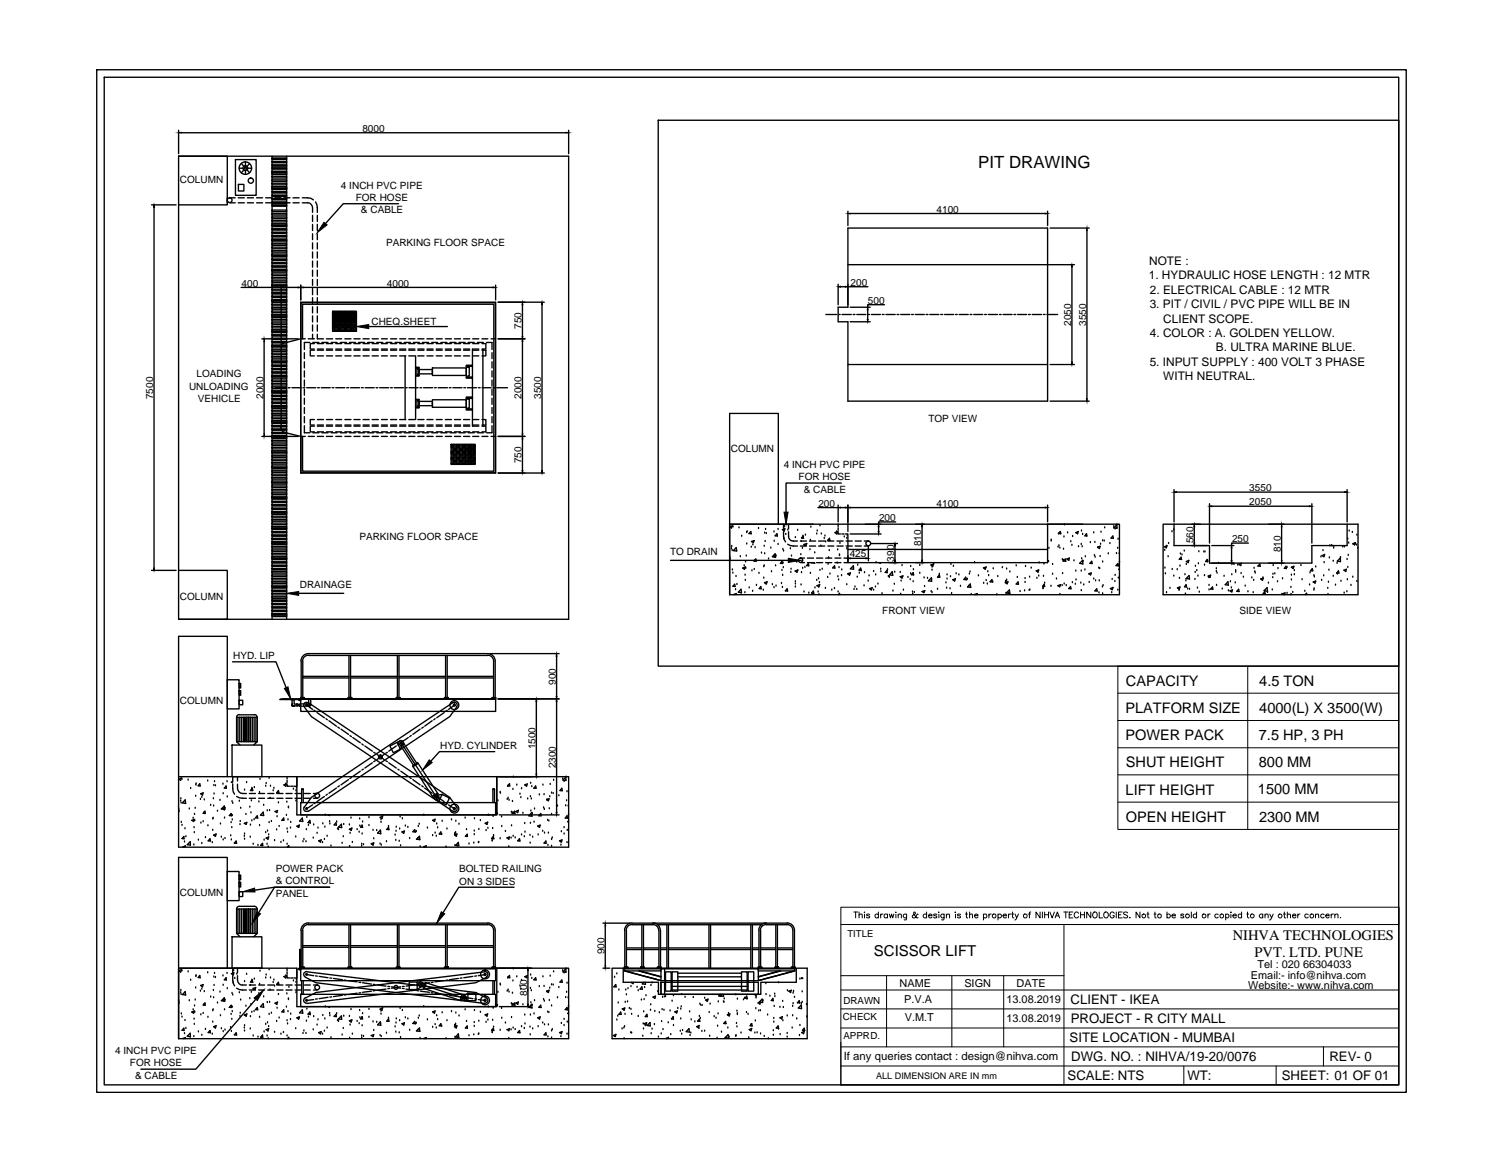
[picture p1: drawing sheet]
<svg xmlns="http://www.w3.org/2000/svg" width="279mm" height="216mm" viewBox="0 0 279 216" stroke-linecap="round" stroke-linejoin="round" font-family="sans-serif">
<defs><g id="words">
<text font-size="3.1" x="182.1" y="31.2">PIT DRAWING</text>
<text font-size="2.8" x="162.7" y="178">SCISSOR LIFT</text>
<g font-size="2.7">
<text x="209.6" y="127.6">CAPACITY</text>
<text x="234.4" y="127.6">4.5 TON</text>
<text x="209.5" y="132.7">PLATFORM SIZE</text>
<text x="209.5" y="137.8">POWER PACK</text>
<text x="234.3" y="137.7">7.5 HP, 3 PH</text>
<text x="234.4" y="132.7">4000(L) X 3500(W)</text>
<text x="209.6" y="142.8">SHUT HEIGHT</text>
<text x="234.3" y="142.8">800 MM</text>
<text x="209.5" y="147.9">LIFT HEIGHT</text>
<text x="234.2" y="147.9">1500 MM</text>
<text x="209.6" y="153">OPEN HEIGHT</text>
<text x="234.4" y="152.9">2300 MM</text>
<text x="229.5" y="174.9">NIHVA TECHNOLOGIES</text>
<text x="233.5" y="178">PVT. LTD. PUNE</text>
</g>
<g font-size="2.5">
<text x="199.3" y="186.9">CLIENT - IKEA</text>
<text x="199.3" y="190.4">PROJECT - R CITY MALL</text>
<text x="199.1" y="194">SITE LOCATION - MUMBAI</text>
<text x="199.4" y="197.5">DWG. NO. : NIHVA/19-20/0076</text>
<text x="247.5" y="197.4">REV- 0</text>
<text x="198.7" y="201">SCALE: NTS</text>
<text x="221" y="201">WT:</text>
<text x="238.6" y="201">SHEET: 01 OF 01</text>
</g>
<g font-size="2.2">
<text x="213.8" y="52">1. HYDRAULIC HOSE LENGTH : 12 MTR</text>
<text x="213.9" y="49.3">NOTE :</text>
<text x="214" y="57.3">3. PIT / CIVIL / PVC PIPE WILL BE IN</text>
<text x="214.1" y="54.6">2. ELECTRICAL CABLE : 12 MTR</text>
<text x="214.1" y="62.7">4. COLOR : A. GOLDEN YELLOW.</text>
<text x="216.5" y="60.1">CLIENT SCOPE.</text>
<text x="226.3" y="65.4">B. ULTRA MARINE BLUE.</text>
<text x="214" y="68.1">5. INPUT SUPPLY : 400 VOLT 3 PHASE</text>
<text x="216.5" y="70.8">WITH NEUTRAL.</text>
</g>
<text font-size="2.1" x="157.1" y="197.2">If any queries contact : design@nihva.com</text>
<g font-size="2">
<text x="167.4" y="183.8">NAME</text>
<text x="179.5" y="183.8">SIGN</text>
<text x="189.2" y="183.7">DATE</text>
<text x="232.3" y="184">Website:- www.nihva.com</text>
<text x="232.8" y="182.1">Email:- info@nihva.com</text>
<text x="234.1" y="180.1">Tel : 020 66304033</text>
<text x="168.3" y="186.8">P.V.A</text>
<text x="168.4" y="190">V.M.T</text>
<text x="187.3" y="186.8">13.08.2019</text>
<text x="187.3" y="190.3">13.08.2019</text>
</g>
<g font-size="1.9">
<text x="67.5" y="24.5">8000</text>
<text x="33.5" y="34">COLUMN</text>
<text x="63.5" y="35.1">4 INCH PVC PIPE</text>
<text x="66.2" y="37.4">FOR HOSE</text>
<text x="67.2" y="39.7">&amp; CABLE</text>
<text x="174.3" y="39.6">4100</text>
<text x="71.9" y="45.9">PARKING FLOOR SPACE</text>
<text x="45" y="53.3">400</text>
<text x="72" y="53.3">4000</text>
<text x="158.3" y="53.2">200</text>
<text x="161.6" y="56.6">500</text>
<text x="69.1" y="60.5">CHEQ.SHEET</text>
<text x="97.1" y="61.2" transform="rotate(-90 97.1 61.2)">750</text>
<text x="199.4" y="60.6" transform="rotate(-90 199.4 60.6)">2050</text>
<text x="202.2" y="60.6" transform="rotate(-90 202.2 60.6)">3550</text>
<text x="36.6" y="70.2">LOADING</text>
<text x="28.5" y="74.3" transform="rotate(-90 28.5 74.3)">7500</text>
<text x="35.2" y="72.5">UNLOADING</text>
<text x="36.8" y="74.8">VEHICLE</text>
<text x="49" y="74.2" transform="rotate(-90 49 74.2)">2000</text>
<text x="97.1" y="74.2" transform="rotate(-90 97.1 74.2)">2000</text>
<text x="100.7" y="74.2" transform="rotate(-90 100.7 74.2)">3500</text>
<text x="172.8" y="78.6">TOP VIEW</text>
<text x="97.1" y="86.2" transform="rotate(-90 97.1 86.2)">750</text>
<text x="136" y="84.1">COLUMN</text>
<text x="145.9" y="87.1">4 INCH PVC PIPE</text>
<text x="148.6" y="89.4">FOR HOSE</text>
<text x="149.6" y="91.7">&amp; CABLE</text>
<text x="152.3" y="94.3">200</text>
<text x="174.3" y="94.3">4100</text>
<text x="232.6" y="94.1">2050</text>
<text x="232.6" y="91.4">3550</text>
<text x="66.9" y="100.6">PARKING FLOOR SPACE</text>
<text x="163.6" y="97">200</text>
<text x="171.5" y="101.7" transform="rotate(-90 171.5 101.7)">810</text>
<text x="222.1" y="101.1" transform="rotate(-90 222.1 101.1)">560</text>
<text x="229.3" y="100.9">250</text>
<text x="124.7" y="103.4">TO DRAIN</text>
<text x="158.2" y="103.7">425</text>
<text x="166.4" y="104.5" transform="rotate(-90 166.4 104.5)">390</text>
<text x="238.4" y="102.8" transform="rotate(-90 238.4 102.8)">810</text>
<text x="33.5" y="111.7">COLUMN</text>
<text x="55.8" y="109.5">DRAINAGE</text>
<text x="164.2" y="114.3">FRONT VIEW</text>
<text x="230.7" y="114.3">SIDE VIEW</text>
<text x="43.4" y="122.7">HYD. LIP</text>
<text x="33.5" y="131">COLUMN</text>
<text x="103.4" y="127.5" transform="rotate(-90 103.4 127.5)">900</text>
<text x="81.9" y="139.4">HYD. CYLINDER</text>
<text x="99.7" y="139.5" transform="rotate(-90 99.7 139.5)">1500</text>
<text x="103.4" y="143" transform="rotate(-90 103.4 143)">2300</text>
<text x="33.5" y="166.7">COLUMN</text>
<text x="51.3" y="162.3">POWER PACK</text>
<text x="51.3" y="166.9">PANEL</text>
<text x="51.4" y="164.6">&amp; CONTROL</text>
<text x="85.4" y="162.4">BOLTED RAILING</text>
<text x="85.5" y="164.7">ON 3 SIDES</text>
<text x="112.5" y="177.6" transform="rotate(-90 112.5 177.6)">900</text>
<text x="98.1" y="185.4" transform="rotate(-90 98.1 185.4)">800</text>
<text x="21.4" y="196.2">4 INCH PVC PIPE</text>
<text x="24.2" y="198.5">FOR HOSE</text>
<text x="25.2" y="200.8">&amp; CABLE</text>
</g>
<g font-size="1.8">
<text x="157.7" y="174.4">TITLE</text>
<text x="156.9" y="189.9">CHECK</text>
<text x="157" y="186.8">DRAWN</text>
<text x="157" y="193.4">APPRD.</text>
</g>
<text font-size="1.7" x="163.1" y="200.8">ALL DIMENSION ARE IN mm</text>
</g></defs>
<!-- layer: 0 -->
<g fill="none" stroke="#000" stroke-width=".25">
<path d="M18 13h243.8v190.3h-243.8zM19.4 14.4h241v187.5h-241zM28.2 38.1h4.6M28.7 38.6v67.1M33.2 29.1h9.1v9h-9.1zM33.2 29.1h72.6v86.2h-72.6M33.2 24.2v4.4M33.2 38.1v68.1M33.7 24.7h71.7M42.3 36.8v.9M42.8 37.7h1M42.8 36.8h1"/>
<path d="M43.8 29.7h3.9v6.7h-3.9zM44.3 37.7h1.2M44.3 36.8h1.2M44.4 34.3h1v1.2h-1zM44.5 31.3h.7M44.9 30.4l.5 .6M45.4 31.6l-.5 .6M45.7 30.1v.7M45.7 31.7v.8M46 31.6l.5 .6M46 37.7h1.2M46 36.8h1.2"/>
<path d="M46.1 31.3h.7M46.5 30.4l-.5 .6M47.8 37.7h1.1M47.8 36.8h1.1M49.5 37.7h1.1M49.5 36.8h1.1M50.6 39.1h2.8v.3h-2.8zM50.6 39.7h2.8v.3h-2.8zM50.6 38.1h2.8v.3h-2.8zM50.6 32.2h2.8v.3h-2.8zM50.6 32.8h2.8v.3h-2.8zM50.6 33.5h2.8v.3h-2.8z"/>
<path d="M50.6 34.1h2.8v.3h-2.8zM50.6 34.7h2.8v.3h-2.8zM50.6 35h2.8v.3h-2.8zM50.6 35.7h2.8v.2h-2.8zM50.6 36.3h2.8v.3h-2.8zM50.6 36.9h2.8v.3h-2.8zM50.6 37.6h2.8v.2h-2.8zM50.6 31.9h2.8v.2h-2.8zM50.6 31.2h2.8v.3h-2.8zM50.6 29.4h2.8v.3h-2.8zM50.6 30h2.8v.3h-2.8zM50.6 30.7h2.8v.2h-2.8z"/>
<path d="M50.6 29.1v86.2M51.2 37.7h1.1M51.2 36.8h1.1M52.8 37.7h1.2M52.8 36.8h1.2M53.4 29.1v86.2M54.5 37.7h1.2M54.5 36.8h1.2M56.3 37.7h.9a.94 .94 0 0 1 1 .9v.9M56.3 36.8l1.5 .1 .5 .3M58.7 37.6l.3 .5 .1 1.4M74.2 37.9h-10.3l-3.3 3.7"/>
<path d="M105.8 24.2v4.4M122.5 22.4h137.9v101.6h-137.9zM157.8 39.3v2.7M158.3 39.7h36.3M195 39.3v2.7M44.9 53.5h7.4M50.6 40.4h2.8v.3h-2.8zM50.6 41h2.8v.3h-2.8zM50.6 41.6h2.8v.3h-2.8zM50.6 41.9h2.8v.3h-2.8zM50.6 42.6h2.8v.2h-2.8zM50.6 43.2h2.8v.3h-2.8z"/>
<path d="M50.6 43.8h2.8v.3h-2.8zM50.6 44.5h2.8v.2h-2.8zM50.6 44.7h2.8v.3h-2.8zM50.6 45.4h2.8v.3h-2.8zM50.6 46h2.8v.3h-2.8zM50.6 46.6h2.8v.3h-2.8zM50.6 47.3h2.8v.3h-2.8zM50.6 47.6h2.8v.2h-2.8zM50.6 48.2h2.8v.3h-2.8zM50.6 48.8h2.8v.3h-2.8zM50.6 49.5h2.8v.2h-2.8zM50.6 50.1h2.8v.3h-2.8z"/>
<path d="M50.6 50.4h2.8v.3h-2.8zM50.6 51h2.8v.3h-2.8zM50.6 51.6h2.8v.3h-2.8zM50.6 52.3h2.8v.3h-2.8zM50.6 52.9h2.8v.3h-2.8zM50.6 53.2h2.8v.3h-2.8zM50.6 53.8h2.8v.3h-2.8zM50.6 54.5h2.8v.2h-2.8zM50.6 55.1h2.8v.3h-2.8zM50.6 55.7h2.8v.3h-2.8zM50.6 56h2.8v.3h-2.8zM50.6 56.6h2.8v.3h-2.8z"/>
<path d="M50.6 57.3h2.8v.3h-2.8zM50.6 57.9h2.8v.3h-2.8zM50.6 58.5h2.8v.3h-2.8zM50.6 58.8h2.8v.3h-2.8zM50.6 59.5h2.8v.3h-2.8zM52.3 53.1v26.5M52.8 53.5h2.7M56 53.1v2.7M56 56.2h36.3v31.8h-36.3zM56.4 53.5h35.4M58.2 40.1v1.1M58.2 41.8v1.1"/>
<path d="M58.2 43.5v1.1M58.2 45.2v1.1M58.2 46.9v1.1M58.2 48.6v1.1M58.2 50.3v1.1M58.2 52v1.1M58.2 53.7v1.1M58.2 55.4v1.1M58.2 57.1v1.1M58.2 58.8v1.1M59.1 40.1v1.1M59.1 41.8v1.1"/>
<path d="M59.1 43.5v1.1M59.1 45.2v1.1M59.1 46.9v1.1M59.1 48.6v1.1M59.1 50.3v1.1M59.1 52v1.1M59.1 53.7v1.1M59.1 55.4v1.1M59.1 57.1v1.1M59.1 58.8v1.1M61.9 57.9h4.5v3.8h-4.5zM61.9 58.6h.4"/>
<path d="M61.9 59.7h.4M61.9 58.4h.4M61.9 59.5h.4M61.9 58.2h.4M61.9 59.3h.4M62 57.9v.2M62 58.6v.6M62 59.8v.6M62.2 57.9v.2M62.2 58.6v.6M62.2 59.8v.6M62.3 58h.6"/>
<path d="M62.3 59.1h.6M62.3 58.9h.6M62.3 58.7h.6M62.3 59.8h.6M62.4 58.1v.5M62.4 59.2v.6M62.6 58.1v.5M62.6 59.2v.6M62.8 58.1v.5M62.8 59.2v.6M62.9 58.6h.6M62.9 59.7h.6"/>
<path d="M62.9 58.4h.6M62.9 59.5h.6M62.9 58.2h.6M62.9 59.3h.6M63 57.9v.2M63 58.6v.6M63 59.8v.6M63.2 57.9v.2M63.2 58.6v.6M63.2 59.8v.6M63.4 57.9v.2M63.4 58.6v.6"/>
<path d="M63.4 59.8v.6M63.5 58h.5M63.5 59.1h.5M63.5 58.9h.5M63.5 58.7h.5M63.5 59.8h.5M63.6 58.1v.5M63.6 59.2v.6M63.8 58.1v.5M63.8 59.2v.6M64 58.1v.5M64 59.2v.6"/>
<path d="M64 58.6h.6M64 59.7h.6M64 58.4h.6M64 59.5h.6M64 58.2h.6M64 59.3h.6M64.1 57.9v.2M64.1 58.6v.6M64.1 59.8v.6M64.3 57.9v.2M64.3 58.6v.6M64.3 59.8v.6"/>
<path d="M64.5 57.9v.2M64.5 58.6v.6M64.5 59.8v.6M64.6 58h.6M64.6 59.1h.6M64.6 58.9h.6M64.6 58.7h.6M64.6 59.8h.6M64.7 58.1v.5M64.7 59.2v.6M64.9 58.1v.5M64.9 59.2v.6"/>
<path d="M65.1 58.1v.5M65.1 59.2v.6M65.2 58.6h.5M65.2 59.7h.5M65.2 58.4h.5M65.2 59.5h.5M65.2 58.2h.5M65.2 59.3h.5M65.2 57.9v.2M65.2 58.6v.6M65.2 59.8v.6M65.5 57.9v.2"/>
<path d="M65.5 58.6v.6M65.5 59.8v.6M65.7 57.9v.2M65.7 58.6v.6M65.7 59.8v.6M65.7 58h.6M65.7 59.1h.6M65.7 58.9h.6M65.7 58.7h.6M65.7 59.8h.6M65.8 58.1v.5M65.8 59.2v.6"/>
<path d="M66 58.1v.5M66 59.2v.6M66.2 58.1v.5M66.2 59.2v.6M66.3 58.6h.1M66.3 59.7h.1M66.3 58.4h.1M66.3 59.5h.1M66.3 58.2h.1M66.3 59.3h.1M92.3 53.1v2.7M92.7 56.2h8.6"/>
<path d="M97.3 56.7v5.9M100.9 56.7v30.9M153.7 58.5h2M156 52.9v3.8M156.1 58.5h.3M156.4 53.4h1M156.7 58.5h1.8M157.8 42.4h37.2v32.3h-37.2v-14.8h-1.8v-2.7h1.8zM157.8 49.3h42.2M157.8 53.4h3.8M158.3 59.9h3.7M158.3 57.2h3.7"/>
<path d="M158.8 58.5h.3M159.5 58.5h1.7M161.5 58.5h.4M161.5 57.6v1.9M162.2 58.5h1.7M164.2 58.5h.4M164.6 56.7h-3.1v.5M164.9 58.5h1.7M167 58.5h.3M167.7 58.5h1.6M169.7 58.5h.3M170.4 58.5h1.7"/>
<path d="M172.4 58.5h.3M173.1 58.5h1.7M175.1 58.5h.4M175.8 58.5h1.7M177.9 58.5h.3M178.5 58.5h1.7M180.6 58.5h.3M181.2 58.5h1.7M183.3 58.5h.3M184 58.5h1.7M186 58.5h.4M186.7 58.5h1.7"/>
<path d="M188.7 58.5h.4M189.4 58.5h1.7M191.4 58.5h.4M192.1 58.5h1.8M194.2 58.5h.3M194.9 58.5h2M195.5 42.4h7.2M199.5 49.7v17.7M202.3 42.9v31.3M48.7 63.1h6.8M49.2 63.5v17.3M50.6 60.1h2.8v.3h-2.8z"/>
<path d="M50.6 60.7h2.8v.3h-2.8zM50.6 61.4h2.8v.3h-2.8zM50.6 61.7h2.8v.2h-2.8zM50.6 62.3h2.8v.3h-2.8zM50.6 62.9h2.8v.3h-2.8zM50.6 63.6h2.8v.2h-2.8zM50.6 64.2h2.8v.3h-2.8zM50.6 64.5h2.8v.3h-2.8zM50.6 65.1h2.8v.3h-2.8zM50.6 65.7h2.8v.3h-2.8zM50.6 66.4h2.8v.3h-2.8zM50.6 67h2.8v.3h-2.8z"/>
<path d="M50.6 67.3h2.8v.2h-2.8zM50.6 67.9h2.8v.3h-2.8zM50.6 68.6h2.8v.2h-2.8zM50.6 69.2h2.8v.3h-2.8zM50.6 69.8h2.8v.3h-2.8zM50.6 70.1h2.8v.3h-2.8zM50.6 70.7h2.8v.3h-2.8zM50.6 71.4h2.8v.3h-2.8zM50.6 72h2.8v.3h-2.8zM50.6 72.6h2.8v.3h-2.8zM50.6 72.9h2.8v.3h-2.8zM50.6 73.6h2.8v.2h-2.8z"/>
<path d="M50.6 74.2h2.8v.3h-2.8zM50.6 74.8h2.8v.3h-2.8zM50.6 75.5h2.8v.2h-2.8zM50.6 75.7h2.8v.3h-2.8zM50.6 76.4h2.8v.3h-2.8zM50.6 77h2.8v.3h-2.8zM50.6 77.6h2.8v.3h-2.8zM50.6 78.3h2.8v.3h-2.8zM50.6 78.6h2.8v.2h-2.8zM50.6 79.2h2.8v.2h-2.8zM50.6 79.8h2.8v.3h-2.8zM51.3 72.2h2"/>
<path d="M52.3 79.6a.91 .91 0 0 0 .7 .9M53 63.8a.91 .91 0 0 0-.7 .9M53.7 72.2h.3M54.3 72.2h1.8M56 63.1v-6.8h36.2v31.7h-36.2v-6.8M56.3 63.1v-6.5h35.6v31.1h-35.6v-6.5M56.4 72.2h.3M56.7 65.6v1.1M56.7 67.3v1.2M56.7 69v1.2M56.7 70.7v1.2M56.7 72.4v1.2"/>
<path d="M56.7 74.1v1.2M56.7 75.8v1.1M56.7 77.5v1.2M56.7 79.2v1.3h1M56.8 63.1h-.8l-3 .7M57.1 72.2h1.7M57.4 63.1h1.1M57.7 63.7h-1v1.4M58.2 60.5v1.1M58.2 62.2v.9M58.2 63.7h1.2M58.5 64h-.7v1h.7"/>
<path d="M58.5 65.2h-.7v1h.7M58.5 79.3h-.7v1.1h.7M58.5 78.1h-.7v1h.7M59.1 62.2v.9h1.1M59.1 65h1.1M59.1 64h1.1M59.1 66.2h1.1M59.1 65.2h1.1M59.1 79.3h1.1M59.1 78.1h1.1M59.1 79.1h1.1M59.1 60.5v1.1"/>
<path d="M59.1 72.2h.4M59.8 72.2h1.7M59.9 63.7h1.2M60.8 63.1h1.1M60.8 65h1.1M60.8 64h1.1M60.8 66.2h1.1M60.8 65.2h1.1M60.8 79.3h1.1M60.8 78.1h1.1M60.8 79.1h1.1M61.7 63.7h1.1"/>
<path d="M61.8 72.2h.4M61.9 60.8h.4M61.9 60.6h.4M61.9 60.4h.4M61.9 61.5h.4M62 60.9v.6M62.2 60.9v.6M62.3 60.3h.6M62.3 61.4h.6M62.3 60.1h.6M62.3 61.2h.6M62.3 61h.6"/>
<path d="M62.4 60.4v.5M62.4 61.5v.2M62.5 63.1h1.1M62.5 65h1.1M62.5 64h1.1M62.5 66.2h1.1M62.5 65.2h1.1M62.5 79.3h1.1M62.5 78.1h1.1M62.5 79.1h1.1M62.5 72.2h1.7M62.6 60.4v.5"/>
<path d="M62.6 61.5v.2M62.8 60.4v.5M62.8 61.5v.2M62.9 60.8h.6M62.9 60.6h.6M62.9 60.4h.6M62.9 61.5h.6M63 60.9v.6M63.2 60.9v.6M63.3 63.7h1.2M63.4 60.9v.6M63.5 60.3h.5"/>
<path d="M63.5 61.4h.5M63.5 60.1h.5M63.5 61.2h.5M63.5 61h.5M63.6 60.4v.5M63.6 61.5v.2M63.8 60.4v.5M63.8 61.5v.2M64 60.4v.5M64 61.5v.2M64 60.8h.6M64 60.6h.6"/>
<path d="M64 60.4h.6M64 61.5h.6M64.1 60.9v.6M64.2 63.1h1.1M64.2 65h1.1M64.2 64h1.1M64.2 66.2h1.1M64.2 65.2h1.1M64.2 79.3h1.1M64.2 78.1h1.1M64.2 79.1h1.1M64.3 60.9v.6"/>
<path d="M64.5 72.2h.4M64.5 60.9v.6M64.6 60.3h.6M64.6 61.4h.6M64.6 60.1h.6M64.6 61.2h.6M64.6 61h.6M64.7 60.4v.5M64.7 61.5v.2M64.9 60.4v.5M64.9 61.5v.2M65 63.7h1.2"/>
<path d="M65.1 60.4v.5M65.1 61.5v.2M65.2 60.8h.5M65.2 60.6h.5M65.2 60.4h.5M65.2 61.5h.5M65.2 60.9v.6M65.2 72.2h1.7M65.5 60.9v.6M65.7 60.9v.6M65.7 60.3h.6M65.7 61.4h.6"/>
<path d="M65.7 60.1h.6M65.7 61.2h.6M65.7 61h.6M65.8 60.4v.5M65.8 61.5v.2M65.9 63.1h1.1M65.9 65h1.1M65.9 64h1.1M65.9 66.2h1.1M65.9 65.2h1.1M65.9 79.3h1.1M65.9 78.1h1.1"/>
<path d="M65.9 79.1h1.1M66 60.4v.5M66 61.5v.2M66.2 60.4v.5M66.2 61.5v.2M66.3 60.8h.1M66.3 60.6h.1M66.3 60.4h.1M66.3 61.5h.1M66.7 63.7h1.2M67.3 72.2h.3M67.6 63.1h1.1"/>
<path d="M67.6 65h1.1M67.6 64h1.1M67.6 66.2h1.1M67.6 65.2h1.1M67.6 79.3h1.1M67.6 78.1h1.1M67.6 79.1h1.1M68 72.2h1.7M68.4 63.7h1.2M68.6 60.8h14.7M69.3 63.1h1.1M69.3 65h1.1"/>
<path d="M69.3 64h1.1M69.3 66.2h1.1M69.3 65.2h1.1M69.3 79.3h1.1M69.3 78.1h1.1M69.3 79.1h1.1M70 72.2h.3M70.1 63.7h1.2M70.7 72.2h1.7M71 63.1h1.1M71 65h1.1M71 64h1.1"/>
<path d="M71 66.2h1.1M71 65.2h1.1M71 79.3h1.1M71 78.1h1.1M71 79.1h1.1M71.9 63.7h1.1M72.7 63.1h1.1M72.7 65h1.1M72.7 64h1.1M72.7 66.2h1.1M72.7 65.2h1.1M72.7 79.3h1.1"/>
<path d="M72.7 78.1h1.1M72.7 79.1h1.1M72.7 72.2h.3M73.4 72.2h1.7M73.5 63.7h1.2M74.4 63.1h1.1M74.4 65h1.1M74.4 64h1.1M74.4 66.2h1.1M74.4 65.2h1.1M74.4 79.3h1.1M74.4 78.1h1.1"/>
<path d="M74.4 79.1h1.1M75.2 63.7h1.2M75.4 66.2v11.9M75.5 72.2h.3M76.1 63.1h1.1M76.1 65h1.1M76.1 64h1.1M76.1 66.2h1.1M76.1 65.2h1.1M76.1 79.3h1.1M76.1 78.1h1.1M76.1 79.1h1.1"/>
<path d="M76.1 72.2h1.7M76.9 63.7h1.2M77.4 68.4h.6v.1h-.6zM77.4 69.8h.6v.2h-.6zM77.4 75.8h.6v.1h-.6zM77.4 74.3h.6v.2h-.6zM77.4 66.2v11.9M77.6 68.7h.4v1h-.4zM77.6 74.6h.4v1h-.4zM77.8 63.1h1.1M77.8 65h1.1M77.8 64h1.1"/>
<path d="M77.8 66.2h1.1M77.8 65.2h1.1M77.8 79.3h1.1M77.8 78.1h1.1M77.8 79.1h1.1M78 68.8h2.5v.8h-2.5zM78 74.7h2.5v.8h-2.5zM78.2 72.2h.3M78.6 63.7h1.2M78.8 72.2h1.7M79.5 63.1h1.1M79.5 65h1.1"/>
<path d="M79.5 64h1.1M79.5 66.2h1.1M79.5 65.2h1.1M79.5 79.3h1.1M79.5 78.1h1.1M79.5 79.1h1.1M80.4 63.7h1.1M80.5 68.5h6.3v1.4h-6.3zM80.5 74.4h6.3v1.4h-6.3zM80.9 72.2h.3M81.2 63.1h1.1M81.2 65h1.1"/>
<path d="M81.2 64h1.1M81.2 66.2h1.1M81.2 65.2h1.1M81.2 79.3h1.1M81.2 78.1h1.1M81.2 79.1h1.1M81.5 72.2h1.8M82.1 63.7h1.1M82.9 63.1h1.1M82.9 65h1.1M82.9 64h1.1M82.9 66.2h1.1"/>
<path d="M82.9 65.2h1.1M82.9 79.3h1.1M82.9 78.1h1.1M82.9 79.1h1.1M83.6 72.2h.4M83.7 63.7h1.2M84.3 72.2h1.7M84.6 63.1h1.1M84.6 65h1.1M84.6 64h1.1M84.6 66.2h1.1M84.6 65.2h1.1"/>
<path d="M84.6 79.3h1.1M84.6 78.1h1.1M84.6 79.1h1.1M85.4 63.7h1.2M86.3 63.1h1.1M86.3 65h1.1M86.3 64h1.1M86.3 66.2h1.1M86.3 65.2h1.1M86.3 79.3h1.1M86.3 78.1h1.1M86.3 79.1h1.1"/>
<path d="M86.3 72.2h.4M86.8 68.4h.5v1.6h-.5zM86.8 68h1.1v.2h-1.1zM86.8 70.2h1.1v.2h-1.1zM86.8 74.3h.5v1.7h-.5zM86.8 76.1h1.1v.2h-1.1zM86.8 73.9h1.1v.3h-1.1zM87 72.2h1.7M87.1 63.7h1.2M87.9 65v14.3M88 63.1h1.1M88 65h1.1"/>
<path d="M88 64h1.1M88 66.2h1.1M88 65.2h1.1M88 79.3h1.1M88 78.1h1.1M88 79.1h1.1M88.9 63.7h1.1M89 72.2h.4M89.7 64h.7v1h-.7M89.7 65.2h.7v1h-.7M89.7 79.3h.7v1.1h-.7M89.7 78.1h.7v1h-.7"/>
<path d="M89.7 63.1h1.1M89.7 72.2h1.7M89.9 65v14.3M90.6 63.7h1v1.4M91.4 63.1h.9M91.6 65.6v1.1M91.6 67.3v1.2M91.6 69v1.2M91.6 70.7v1.2M91.6 72.4v1.2M91.6 74.1v1.2M91.6 75.8v1.1"/>
<path d="M91.6 77.5v1.2M91.6 79.2v1.3h-1M91.8 72.2h.3M92.5 72.2h2M92.7 63.1h5M97.3 63.5v17.3M157.8 67.8h37.2M195.5 74.7h7.2M195.5 67.8h4.5M48.7 81.2h6.8M50.6 80.5h2.8v.2h-2.8zM50.6 81.1h2.8v.3h-2.8z"/>
<path d="M50.6 81.4h2.8v.2h-2.8zM50.6 82h2.8v.3h-2.8zM50.6 82.6h2.8v.3h-2.8zM50.6 83.3h2.8v.3h-2.8zM50.6 83.9h2.8v.3h-2.8zM50.6 84.2h2.8v.3h-2.8zM50.6 84.8h2.8v.3h-2.8zM50.6 85.5h2.8v.3h-2.8zM50.6 86.1h2.8v.3h-2.8zM50.6 86.7h2.8v.3h-2.8zM50.6 87h2.8v.3h-2.8zM50.6 87.6h2.8v.3h-2.8z"/>
<path d="M50.6 88.3h2.8v.2h-2.8zM50.6 88.9h2.8v.3h-2.8zM50.6 89.5h2.8v.3h-2.8zM50.6 89.8h2.8v.3h-2.8zM50.6 90.5h2.8v.2h-2.8zM50.6 91.1h2.8v.3h-2.8zM50.6 91.7h2.8v.3h-2.8zM50.6 92.4h2.8v.3h-2.8zM50.6 92.7h2.8v.2h-2.8zM50.6 93.3h2.8v.2h-2.8zM50.6 93.9h2.8v.3h-2.8zM50.6 94.6h2.8v.2h-2.8z"/>
<path d="M50.6 95.2h2.8v.2h-2.8zM50.6 95.4h2.8v.3h-2.8zM50.6 96.1h2.8v.3h-2.8zM50.6 96.7h2.8v.3h-2.8zM50.6 97.4h2.8v.2h-2.8zM50.6 98h2.8v.3h-2.8zM50.6 98.3h2.8v.2h-2.8zM50.6 98.9h2.8v.3h-2.8zM50.6 99.6h2.8v.2h-2.8zM53 80.5l3 .7h.8M57.4 81.2h1.1M58.2 80.5h1.2"/>
<path d="M59.1 81.2h1.1M59.1 80.4h1.1M59.9 80.5h1.2M60.8 81.2h1.1M60.8 80.4h1.1M61.7 80.5h1.1M62.5 81.2h1.1M62.5 80.4h1.1M63.3 80.5h1.2M64.2 81.2h1.1M64.2 80.4h1.1M65 80.5h1.2"/>
<path d="M65.9 81.2h1.1M65.9 80.4h1.1M66.7 80.5h1.2M67.6 81.2h1.1M67.6 80.4h1.1M68.4 80.5h1.2M69.3 81.2h1.1M69.3 80.4h1.1M70.1 80.5h1.2M71 81.2h1.1M71 80.4h1.1M71.9 80.5h1.1"/>
<path d="M72.7 81.2h1.1M72.7 80.4h1.1M73.5 80.5h1.2M74.4 81.2h1.1M74.4 80.4h1.1M75.2 80.5h1.2M76.1 81.2h1.1M76.1 80.4h1.1M76.9 80.5h1.2M77.8 81.2h1.1M77.8 80.4h1.1M78.6 80.5h1.2"/>
<path d="M79.5 81.2h1.1M79.5 80.4h1.1M80.4 80.5h1.1M81.2 81.2h1.1M81.2 80.4h1.1M82.1 80.5h1.1M82.9 81.2h1.1M82.9 80.4h1.1M83.7 80.5h1.2M84 82.7h4.4v3.7h-4.4zM84 83.3h.4M84 84.4h.4"/>
<path d="M84 85.6h.4M84 83.1h.4M84 84.2h.4M84 85.4h.4M84 82.9h.4M84 84h.4M84 85.2h.4M84 86.3h.4M84.1 82.7v.1M84.1 83.4v.6M84.1 84.5v.6M84.1 85.7v.5"/>
<path d="M84.3 82.7v.1M84.3 83.4v.6M84.3 84.5v.6M84.3 85.7v.5M84.4 82.7h.6M84.4 83.9h.6M84.4 85h.6M84.4 86.1h.6M84.4 83.7h.6M84.4 84.8h.6M84.4 85.9h.6M84.4 83.5h.6"/>
<path d="M84.4 84.6h.6M84.4 85.7h.6M84.5 82.8v.6M84.5 84v.5M84.5 85.1v.6M84.5 86.2v.2M84.6 81.2h1.1M84.6 80.4h1.1M84.7 82.8v.6M84.7 84v.5M84.7 85.1v.6M84.7 86.2v.2"/>
<path d="M84.9 82.8v.6M84.9 84v.5M84.9 85.1v.6M84.9 86.2v.2M85 83.3h.6M85 84.4h.6M85 85.6h.6M85 83.1h.6M85 84.2h.6M85 85.4h.6M85 82.9h.6M85 84h.6"/>
<path d="M85 85.2h.6M85 86.3h.6M85.1 82.7v.1M85.1 83.4v.6M85.1 84.5v.6M85.1 85.7v.5M85.3 82.7v.1M85.3 83.4v.6M85.3 84.5v.6M85.3 85.7v.5M85.4 80.5h1.2M85.5 82.7v.1"/>
<path d="M85.5 83.4v.6M85.5 84.5v.6M85.5 85.7v.5M85.6 82.7h.5M85.6 83.9h.5M85.6 85h.5M85.6 86.1h.5M85.6 83.7h.5M85.6 84.8h.5M85.6 85.9h.5M85.6 83.5h.5M85.6 84.6h.5"/>
<path d="M85.6 85.7h.5M85.6 82.8v.6M85.6 84v.5M85.6 85.1v.6M85.6 86.2v.2M85.8 82.8v.6M85.8 84v.5M85.8 85.1v.6M85.8 86.2v.2M86 82.8v.6M86 84v.5M86 85.1v.6"/>
<path d="M86 86.2v.2M86.1 83.3h.6M86.1 84.4h.6M86.1 85.6h.6M86.1 83.1h.6M86.1 84.2h.6M86.1 85.4h.6M86.1 82.9h.6M86.1 85.2h.6M86.1 86.3h.6M86.2 82.7v.1M86.2 83.4v.6"/>
<path d="M86.2 84.5v.6M86.2 85.7v.5M86.3 81.2h1.1M86.3 80.4h1.1M86.4 82.7v.1M86.4 83.4v.6M86.4 84.5v.6M86.4 85.7v.5M86.6 83.4l.1 .6h-.6M86.6 82.7v.1M86.6 84.5v.6M86.6 85.7v.5"/>
<path d="M86.7 82.7h.6M86.7 83.9h.6M86.7 85h.6M86.7 86.1h.6M86.7 83.7h.6M86.7 84.8h.6M86.7 85.9h.6M86.7 83.5h.6M86.7 84.6h.6M86.7 85.7h.6M86.8 82.8v.6M86.8 84v.5"/>
<path d="M86.8 85.1v.6M86.8 86.2v.2M87 82.8v.6M87 84v.5M87 85.1v.6M87 86.2v.2M87.1 80.5h1.2M87.2 82.8v.6M87.2 84v.5M87.2 85.1v.6M87.2 86.2v.2M87.3 83.3h.5"/>
<path d="M87.3 84.4h.5M87.3 85.6h.5M87.3 83.1h.5M87.3 84.2h.5M87.3 85.4h.5M87.3 82.9h.5M87.3 84h.5M87.3 85.2h.5M87.3 86.3h.5M87.3 82.7v.1M87.3 83.4v.6M87.3 84.5v.6"/>
<path d="M87.3 85.7v.5M87.6 82.7v.1M87.6 83.4v.6M87.6 84.5v.6M87.6 85.7v.5M87.8 82.7v.1M87.8 83.4v.6M87.8 84.5v.6M87.8 85.7v.5M87.8 82.7h.6M87.8 83.9h.6M87.8 85h.6"/>
<path d="M87.8 86.1h.6M87.8 83.7h.6M87.8 84.8h.6M87.8 85.9h.6M87.8 83.5h.6M87.8 84.6h.6M87.8 85.7h.6M87.9 82.8v.6M87.9 84v.5M87.9 85.1v.6M87.9 86.2v.2M88 81.2h1.1"/>
<path d="M88 80.4h1.1M88.1 82.8v.6M88.1 84v.5M88.1 85.1v.6M88.1 86.2v.2M88.3 82.8v.6M88.3 84v.5M88.3 85.1v.6M88.3 86.2v.2M88.4 83.3h.1M88.4 84.4h.1M88.4 85.6h.1"/>
<path d="M88.4 83.1h.1M88.4 84.2h.1M88.4 85.4h.1M88.4 82.9h.1M88.4 84h.1M88.4 85.2h.1M88.4 86.3h.1M88.9 80.5h1.1M89.7 81.2h1.1M91.4 81.2h.9M92.7 88h8.6M92.7 81.2h5"/>
<path d="M97.3 81.7v5.9M135.8 97.6h20.2M135.9 98l.4-.1-.1 .4zM136.5 98.1h.1M137.6 98.2h.1M138.1 99.8h.1M139 99.1h.1M139.1 99h.1M139.8 98.9v.4h-.4zM141.2 98.4h.1M142.3 99.2h.1M142.5 98.5h.1"/>
<path d="M142.6 99.3h.1M144.1 99h.1M144.6 99.3l.1 .5-.4-.1zM144.8 98.5h.1M144.9 97.6v-20.7h-9.1v33.8M145.6 98.6l.5-.2-.1 .4zM145.9 99v1.4l.3 .5M145.9 97.6v.8M146 98h.1M146.3 99.5h.1M146.7 98.7h.1M146.8 99v.8a.87 .87 0 0 0 .9 .9h.7"/>
<path d="M146.8 97.6v.8M148.5 98.7h.1M149.5 99.8h.1M149.5 99.8l.1 .4-.4-.1zM149.9 99.6h.1M150.9 98.1h.1M151.3 97.6h-15.5v13.1M152 99.4h.1M152.1 98.8h.1M152.2 94.5h3.8M152.6 97.9h.1M152.9 99.4h.1"/>
<path d="M153.6 99.8h.1M155.4 99.1l.5-.1-.1 .4zM155.7 99h.1M156 97.6h39v7.1h-37.2v-5.3h-.4M156 98.9v.5h.4M156 94v3.1M156 97.6v.4M156 98.2v.5M156.4 94.5h1M156.6 89.9h-10.3v5.4M156.7 99.4h.4M157.2 99.9h.1"/>
<path d="M157.7 99.6h.1M157.8 94v4.9M158.3 99.4h5.7M158.3 94.5h36.3M161.1 97.6h2.9M163.5 98v.9M166.7 97.1h-3.2v.5M170.4 97.6h1.7M171.6 98v6.3M195 94v3.1M197 99.4h.1M197.4 98.9l.1 .4h-.5z"/>
<path d="M198 99.9h.1M198.1 97.7h.1M198.7 99.2h.1M199.7 99.9h.1M200.3 99.1l.4-.2-.1 .4zM201.3 98.8h.1M201.5 99.5h.1M201.5 97.6h-6.5h13.4v13.1h-72.6M202.2 99.3l.1 .5-.4-.1zM203.6 99.2h.1M204.9 99h.1M205.6 98.2h.1"/>
<path d="M207.2 99.8v.4l-.4-.1zM207.3 98h.1M207.6 98.5h.1M207.9 97.7l.1 .6-.7-.1zM207.9 97.7h.1M216.5 97.6h2v3.9h6.6v3.3h19.1v-3.3h6.6v-3.9h2v13.1h-36.3zM218.2 99h.1M218.5 98.6h.1M218.5 97.6h32.3M218.5 91.1v6M219 91.6h31.3M222.3 98v3.1"/>
<path d="M225.1 93.8v7.3M225.6 94.2h18.1M238.6 98v6.3M244.2 93.8v7.3M250.8 91.1v6M251.1 98.8h.1M251.7 99.1h.1M252.6 99.6h.1M28.2 106.2h4.6M33.2 106.2h9.1v9.1h-9.1zM50.6 100.2h2.8v.2h-2.8zM50.6 100.8h2.8v.3h-2.8z"/>
<path d="M50.6 101.1h2.8v.3h-2.8zM50.6 101.7h2.8v.3h-2.8zM50.6 102.3h2.8v.3h-2.8zM50.6 103h2.8v.3h-2.8zM50.6 103.6h2.8v.3h-2.8zM50.6 103.9h2.8v.3h-2.8zM50.6 104.5h2.8v.3h-2.8zM50.6 105.2h2.8v.2h-2.8zM50.6 105.8h2.8v.3h-2.8zM50.6 106.4h2.8v.3h-2.8zM50.6 107h2.8v.3h-2.8zM50.6 107.6h2.8v.3h-2.8z"/>
<path d="M50.6 108.3h2.8v.3h-2.8zM50.6 108.9h2.8v.3h-2.8zM50.6 109.2h2.8v.3h-2.8zM50.6 109.8h2.8v.3h-2.8zM50.6 110.4h2.8v.3h-2.8zM50.6 111.1h2.8v.3h-2.8zM50.6 111.7h2.8v.2h-2.8zM50.6 112.3h2.8v.3h-2.8zM50.6 112.9h2.8v.3h-2.8zM50.6 113.6h2.8v.2h-2.8zM50.6 114.2h2.8v.3h-2.8zM50.6 114.5h2.8v.3h-2.8z"/>
<path d="M55.6 110.4h8.4M124.8 104.3h21.9M135.8 103.6h.1M135.8 103.6v.4M136.2 102.1h.1M136.2 101.7h.1M136.3 102.5h.1M136.3 106.1h.1M136.4 106.7h.1M136.5 102.5l.5-.6 .1 .7zM136.7 110.7l-.1-.1 .4-.1v.2M136.8 108.7v.5l-.4-.1z"/>
<path d="M136.9 109.8h.1M137 107.3h.1M137.2 108.8h.1M137.8 103.6h.1M137.9 109.7l.1 .6-.6-.1zM138.2 105.7l.5-.2-.1 .4zM138.5 105.3h.1M138.7 110.3h.1M138.7 107h.1M138.7 108h.1M138.8 104.6h.1M138.8 105.8h.1"/>
<path d="M138.9 103.5h.1M139 101.2h.1M139.5 109.4h.1M139.8 101.8h.1M139.9 100.8l.5-.2-.2 .4zM140 106.2h.1M140.1 110.1h.1M140.1 101.4h.1M140.4 106h.1M140.5 104.4h.1M140.6 101.9h.1M140.7 104l.1 .5-.5-.1z"/>
<path d="M140.8 109h.1M141.3 106.7h.1M141.6 109.2l.1 .4-.4-.1zM141.7 102.9h.1M142.1 109.8h.1M142.2 107.6h.1M142.2 105.5h.1M142.3 105.3h.1M142.3 101.7h.1M142.3 108.4l.5-.1-.2 .4zM142.3 103.1h.1M142.4 100.8h.1"/>
<path d="M143.1 104h.1M143.5 102h.1M143.6 106.4h.1M143.8 108.8h.1M143.9 103.5l.6-.2-.2 .4zM144.1 109.4h.1M144.1 100.7h.1M144.3 103.1l.1 .6-.6-.1zM144.4 105.3h.1M144.5 109.1h.1M144.8 101.3h.1M145.5 108.6h.1"/>
<path d="M145.6 106.2h.1M145.6 104.5v.4l-.3-.1zM145.6 109.3h.1M145.7 107.1h.1M145.7 102.3h.1M145.8 104.8h.1M145.8 105.6h.1M145.9 102.6h.1M145.9 100.3h.1M146.5 109.6l.1 .4h-.4zM146.6 101.3l.5 .2 1.3 .1M147.1 102.1h.1"/>
<path d="M147.2 106.5h.1M147.2 105.9h.1M147.3 103.5h.1M148 106.3l.5-.2-.1 .4zM148.1 109.2h.1M148.1 108.3h.1M148.1 108.7h.1M148.1 100.1h.1M148.3 104.6h.1M149 100.7h1.1M149 101.6h1.1M149 104.7h.7"/>
<path d="M149 103.9h.7M149.1 103.2h.1M149.1 108.9h.1M149.2 100.8h.1M149.2 106.6h.1M149.4 102.1h.1M149.4 105.8h.1M149.7 110.2h.1M149.7 101.3l.5-.1-.2 .3zM149.7 101.6h.1M149.8 105.6h.1M150.3 104.7h1.1"/>
<path d="M150.3 103.9h1.1M150.5 104.9l.1 .4h-.5zM150.6 110.4h.1M150.7 100.7h1.1M150.7 101.6h1.1M150.8 102.3h.1M150.8 106.7h.1M150.8 100.6h.1M151 104.7l.7 .1-.1-.1M151.4 110l.1 .4h-.4zM151.7 102.9h.1M151.7 109.4h.1"/>
<path d="M152 104.7h1.1M152 103.9h1.1M152 108h.1M152.1 109l.5-.2-.2 .4zM152.3 110.2h.1M152.4 107.7h.1M152.4 100.7h1.1M152.4 101.6h1.1M152.5 110.7h.1M152.5 108.4h.1M152.6 106.2h.1M152.8 101.6h.1"/>
<path d="M153 105.9h.1M153.4 100.2h.1M153.6 109.5h.1M153.7 100.9h.1M153.7 104.7h1.1M153.7 103.9h1.1M154.1 107.5h.1M154.1 100.7h1.1M154.1 101.6h1.1M154.1 105h.1M154.2 103.9h.1M154.4 102.5h.1"/>
<path d="M154.4 100.2l.1 .4h-.4zM154.5 106.8h.1M154.8 109.8h.1M155.3 109.5h.1M155.3 105.3l.1 .4h-.4zM155.4 104.7h1.1M155.4 103.9h1.1M155.8 100.7h1.1M155.8 101.6h1.1M155.8 104.8h.1M155.9 102.3h.1M156 107.3h.1"/>
<path d="M156 110.2h.1M156.1 110.7l.2-.3 .1 .3M156.1 107.9h.1M156.2 105.6h.1M156.3 103.4h.1M156.3 103.3h.1M156.4 101.1h.1M156.6 107.1h.1M156.7 106.1h.1M157.1 103.9h.7v.8h-.7M157.5 100.7h1.1M157.5 101.6h1.1"/>
<path d="M157.6 102.1h.1M157.6 108.8h.1M157.6 100.2h.1M157.8 106.8l.5-.2-.2 .4zM157.8 103.4v.9M157.8 102.3h37.2M158.1 107h.1M158.3 103.9h2.9M158.3 105.9l.5-.6 .1 .6zM159 109.7h.1M159.1 109.2h.1M159.2 100.7h1.1"/>
<path d="M159.2 101.6h1.1M159.5 109.7h.1M159.6 107.4h.1M159.7 105.2h.1M159.9 106.7h.1M160.2 105.7l.1 .5-.4-.1zM160.3 106.2h.1M160.8 109h.1M160.9 100.7h.7M160.9 101.6h.7v2.8M160.9 106.6h.1M161.6 108.1h.1"/>
<path d="M161.8 107.2h.1M161.9 109.5l.5-.1-.2 .4zM162.1 101.2h5M162.6 109.8h.1M162.6 106.4h.1M163 109.2h.1M163 107h.1M163.1 104.7h.1M163.4 108.7h.1M163.7 104.7l.1 .1 .1-.1M163.9 105.9h.1M164 106.4h.1"/>
<path d="M164.2 110.5h.1M165.1 106.2l.1 .4-.4-.1zM165.2 106h.1M165.4 107.3h.1M165.5 107.5h.1M166.1 106.4l.1 .7-.6-.1zM166.2 110h.1M166.5 108.7h.1M166.6 106.5h.1M166.6 101.6v2.7M167.6 106.5h.1M167.6 107.3l.5-.1-.2 .4z"/>
<path d="M167.7 110.6h.1M167.7 108.1h.1M167.9 105.3h.1M168.2 109.8h.1M169 107.5h.1M169.4 107.9h.1M169.5 105.4h.1M169.5 106.8h.1M169.9 110.2h.1M169.9 110.6h.1M170 108.3h.1M170 106.6l.1 .4h-.5z"/>
<path d="M170 106h.1M170.2 110.3h.1M171.2 106.7h.1M171.2 105.2h.1M171.6 110.1l.5-.2-.1 .4zM172 107.6h.1M172.1 109.2h.1M172.6 107.6h.1M172.8 108.1l.6-.5v.6zM173.3 105.1l.5-.1-.2 .4zM173.3 110.1h.1M173.4 107.9h.1"/>
<path d="M173.5 110.3h.1M173.5 105.6h.1M173.5 106.1h.1M173.8 104.9h.1M174.5 109.7h.1M174.9 106.9h.1M174.9 107v.4h-.4zM176.1 108.5h.1M176.2 109.5h.1M176.3 107.8h.1M176.3 107h.1M176.8 109.6h.1"/>
<path d="M176.9 107.3h.1M177 105.1h.1M177.1 110.5h.1M177.3 107.9l.6-.2-.2 .4zM177.5 105.4h.1M178 106.8h.1M178.5 107h.1M178.8 109.1h.1M179.8 107.4v.5h-.4zM179.9 107.9h.1M180.1 107.8h.1M180.4 109.1h.1"/>
<path d="M180.4 106.8h.1M180.6 106.5h.1M180.6 108.7l.1 .6-.6-.1zM180.8 110.6h.1M181.4 104.7h.1M181.5 110.7l-.1-.1 .5-.1-.1 .2M182.1 107.2h.1M183.1 105.7l.5-.2-.2 .4zM183.1 108.6h.1M183.6 108.1h.1M183.8 108.7h.1M183.9 106.4h.1"/>
<path d="M184 107.1h.1M184.6 107.9l.1 .4h-.4zM184.8 108.3h.1M184.9 105.9h.1M185.6 110.7h.1M185.7 107.3h.1M186.6 105.6h.1M187.1 108.4l.5-.1-.1 .4zM187.2 108.2h.1M187.3 110.4h.1M187.3 108.2h.1M187.3 110.3l.6-.5 .1 .7z"/>
<path d="M187.4 108h.1M187.4 105.9h.1M187.7 110.5h.1M188 106.5h.1M189.2 105.3h.1M189.4 107.5h.1M189.5 108.3l.1 .4h-.4zM189.9 110.1h.1M190.7 110h.1M190.8 108.4h.1M190.8 107.7h.1M190.9 105.4h.1"/>
<path d="M191.6 109.9h.1M191.7 107.4h.1M191.7 109.8h.1M192 105.7h.1M192.9 106.2l.5-.1-.2 .4zM193 107.6h.1M193.4 107.2h.1M193.4 104.8h.1M194.2 109.5h.1M194.2 107.3h.1M194.3 105h.1M194.4 108.7l.1 .5-.4-.1z"/>
<path d="M194.5 108.5h.1M195.2 104.5h.1M195.3 102.1h.1M195.6 109.1h.1M195.7 100.5h.1M195.7 100.7h.1M195.9 105.1h.1M195.9 106.9h.1M196.7 107.8h.1M196.9 109l.5-.2-.2 .4zM196.9 101.8h.1M197.1 101.6h.1"/>
<path d="M197.3 110.6h.1M197.3 102h.1M197.7 109h.1M197.8 104.2h.1M197.8 106.8h.1M197.9 104.5h.1M198 104.3h.1M198 102.2h.1M198.1 108.7h.1M198.3 104l.1 .5-.4-.1zM198.5 109h.1M198.6 104l.5-.1-.2 .4z"/>
<path d="M199.3 109.2l.1 .4-.5-.1zM199.3 100.8h.1M199.5 101.5h.1M199.6 108.4h.1M199.9 104.4h.1M200.2 108.7h.1M200.3 106.3h.1M200.3 107.9h.1M200.8 101.8h.1M201 104.8l.5-.5 .1 .7zM201.2 108.5h.1M201.3 109.9h.1"/>
<path d="M201.3 101.3h.1M201.3 106.3h.1M201.4 104h.1M201.4 101.8h.1M201.6 104.5h.1M201.7 108.9h.1M201.9 106.1h.1M202 103.6h.1M202.7 106.8l.4-.2-.1 .4zM202.7 108.4h.1M203 101h.1M203.2 104.5l.1 .4-.4-.1z"/>
<path d="M203.6 107.8h.1M203.7 103.4h.1M203.8 101h.1M203.8 103.7h.1M203.9 108.1h.1M204.1 109.6l.1 .4h-.4zM204.3 101.8l.5-.1-.1 .4zM204.4 101.9h.1M204.5 105.7h.1M204.6 110.3h.1M204.6 108.1h.1M204.7 105.8h.1"/>
<path d="M204.8 103.6h.1M204.9 101.3h.1M205.2 109.2h.1M205.2 100.7h.1M205.2 104.6h.1M205.2 110.5h.1M205.3 109h.1M205.5 100.7h.1M206.3 103.1h.1M206.6 101.2h.1M206.7 109.5l.5-.2-.2 .5zM206.9 110.3h.1"/>
<path d="M207 107.9h.1M207.5 108.2h.1M207.6 107.1h.1M207.8 103h.1M208 102.1h.1M208.1 109.8h.1M208.1 104.9l.1 .4h-.5zM208.1 100.4h.1M208.2 107.6h.1M208.3 105.3h.1M208.3 103.1h.1M208.4 104.6h.1"/>
<path d="M208.4 105.8l-.1 .2h.1M216.8 101.8l.4-.2-.1 .4zM216.8 102.4h.1M216.8 105.7h.1M216.9 106.8h.1M217.1 110.3h.1M217.1 101.7h.1M217.4 103.6h.1M217.5 101.2h.1M217.8 109.5h.1M218.2 106h.1M218.5 107.2h.1"/>
<path d="M219.1 106h.1M219.2 109.4l.4-.2-.1 .5zM219.5 109.9h.1M219.6 107.6h.1M219.6 105.4h.1M219.7 103.1h.1M219.9 103.7v.4h-.4zM220 103.3h.1M220.4 102.6h.1M220.6 107h.1M220.7 110.6h.1M220.7 108.1h.1"/>
<path d="M220.8 108.8l.1 .4h-.4zM220.8 107.7l.5-.6 .1 .7zM220.8 105.1h.1M220.8 104.5l.5-.2-.1 .4zM221.1 109.6h.1M221.4 109.7h.1M221.8 101.5h2.9M222.4 107.9h.1M222.5 106.5h.1M222.5 105.4h.1M222.8 106.2h.1M222.9 109.5h.1"/>
<path d="M223 107.2h.1M223.1 104.9h.1M223.2 102.7h.1M223.2 110.2h.1M224.1 102.7h.1M224.2 105.2h.1M224.2 107.1h.1M224.3 102.7h.1M224.7 104.1l.1 .4h-.4zM224.8 104.4h.1M224.9 107.2l.5-.2-.2 .5zM225 107.5h.1"/>
<path d="M225.1 109h.1M225.1 109.8h.1M225.6 101.5h4.1M225.7 109.2l.1 .5-.4-.1zM226.4 105.9h.1M226.4 106.4h.1M226.5 109h.1M226.5 106.7h.1M226.8 104.8h.1M227.5 109.6h.1M227.9 107.3h.1M228.6 108.3l.1 .6-.6-.1z"/>
<path d="M228.7 110h.1M229 110l.4-.2-.1 .4zM229 108.3h.1M229.2 109.4h.1M229.2 102v2.3M229.3 107h.1M229.4 104.8l-.1 .1 .4 .1v-.2M229.9 108.5h.1M230 106.2h.1M230 106.5h.1M230.4 105.2h.1M230.6 109.7v.4h-.4z"/>
<path d="M230.6 105l.5-.2-.2 .5zM231 106.8h.1M231.5 107.4h.1M231.8 109.1h.1M232.3 110.1h.1M232.4 101.1h-3.2v.4M233 107.6h.1M233.3 110.3h.1M233.4 108h.1M233.4 105.8h.1M233.6 106.4h.1M233.7 106.7h.1"/>
<path d="M234.5 105l.1 .4h-.4zM234.7 107.8l.4-.2-.1 .4zM235.1 107.6h.1M235.3 109.9l.6-.5v.7zM235.4 110.1l.1 .4h-.4zM235.9 110.3h.1M236.1 108.5h.1M236.8 109.8h.1M236.9 107.5h.1M237 106.9h.1M237 105.3h.1M237.3 106.8h.1"/>
<path d="M237.8 108.3h.1M237.9 105.8h.1M238.6 110.6h.1M238.7 107.7h.1M239 110.7l-.3-.2 .5-.2-.1 .4M239.4 105.4l.1 .4h-.4zM239.6 105.6h.1M239.6 110.4h.1M240.2 110.7l.1-.2v.2M240.3 109.3h.1M240.4 107h.1M240.4 107.9h.1"/>
<path d="M240.4 105.6l.4-.2-.1 .4zM240.6 110.3h.1M240.9 107h.1M240.9 106.2h.1M242.2 105.3h.1M242.4 107.9h.1M242.9 110.1h.1M242.9 110.7l.2-.2v.2M243.2 110.6h.1M243.8 108.9h.1M243.9 106.6h.1M244.3 105.8l.1 .4h-.5z"/>
<path d="M244.4 108.3l.5-.2-.1 .4zM244.6 109.8h.1M244.6 107.1h.1M244.6 109.6h.1M244.7 107.4h.1M244.9 105.5h.1M245.9 103.7h.1M246 108h.1M246.1 103.4l.5-.2-.2 .4zM246.3 102.5h.1M246.4 107.2h.1M246.5 104.7h.1"/>
<path d="M247.2 109.5h.1M247.2 110.6h.1M247.3 108.4h.1M247.4 106.1h.1M247.5 103.8h.1M247.5 101.6h.1M247.9 101.5h.1M247.9 101.5h.4M248.2 104.5h.1M248.2 107.3h.1M248.3 102h.1M248.6 108.9h.1"/>
<path d="M248.9 104.8h.1M248.9 104.4l.6-.5v.6zM248.9 106.8h.1M249.1 106.2l.1 .5h-.4zM249.5 103.8h.1M249.6 108.2h.1M250 101.8h.1M250.2 106.1l.4-.2-.1 .5zM250.2 110.4h.1M250.2 101.8h.1M250.7 110.1h.1M250.8 104.1h.1"/>
<path d="M250.8 107.9h.1M250.9 105.6h.1M250.9 100.3h.1M251 103.4h.1M251.1 101.1h.1M251.5 109h.1M251.8 107.4h.1M251.8 101.2l.5-.2-.1 .4zM252.3 101.2h.1M252.5 101.5h.1M252.6 108.2h.1M252.8 101.9v.1"/>
<path d="M42.3 126.5h2.2v5.4h-2.2zM43.2 138.7h5.5v5.9h-5.5zM43.3 123.2h8.1l1.9 4.8M44 138h3.9l-.7 .7M44 138v-4.5h3.9v4.5M44 138l.7 .7M44.3 133.5v4.5M44.5 127.2h.3v.8h-.3zM44.5 128.6h.3v.8h-.3zM44.5 130.3h.7v.9h-.7zM44.5 133l-.4 .2-.1 .3M44.5 133h2.9"/>
<path d="M44.6 133.5v4.5M45 133.5v4.5M45.3 133.5v4.5M45.6 138v-4.5v4.5M45.9 133.5v4.5M46.3 138v-4.5v4.5M46.6 133.5v4.5M47 133.5v4.5M47.3 133.5v4.5M47.4 133l.2 .1 .3 .4M47.6 133.5v4.5M52.1 130.2l3.6-.1-.1 .1z"/>
<path d="M54.4 131v.4h1.1v-.4h-.7v-.8h-.4v1.2h.4M55.8 131.1h-.5v.2h.5M55.8 131h1.6v.4h-1.6zM55.9 130.1l.1 .3zM56 130.1h36.3v2.3h-36.3zM56 130.1h36.3zM56 129.9h.7v.2h-.7zM56 129.8l.7 .1zM56.1 123v6.8M56.4 123v6.8M56.4 126.2h8.6M56.4 125.9h8.6"/>
<path d="M56.7 131.6l1.3 1.8 26.3 17.6M57.1 131.3l1.1 .7M57.4 130.8a.53 .53 0 0 0-.7 .1 .53 .53 0 0 0-.1 .7M57.4 121.7a1.38 1.38 0 0 0-1.4 1.3M57.4 121.9a1.08 1.08 0 0 0-1.1 1.1M57.4 131.2l.2 .2 .2-.2M57.4 130.8l26.3 17.6 1.3 1.8M57.4 121.7h33.4M57.4 122h33.4M57.5 131.2v-1.1h.3v1.1M58.4 132.2l.3 .2M59 132.6l1.4 1"/>
<path d="M60.7 133.8l.2 .2M61.2 134.1l1.4 1.1M62.9 135.3l.3 .2M63.5 135.7l1.4 1M64.8 129.9h.7v.2h-.7zM64.8 129.8l.7 .1zM65 122v7.8M65 130.1h.2M65.1 136.9l.3 .2M65.2 122v7.8M65.2 126.2h8.8M65.2 125.9h8.8"/>
<path d="M65.7 137.3l1.4 .9M67.4 138.5l.2 .2M67.9 138.8l1.4 1M72.6 138.8l1.3-.6 .6 1.2-1.3 .7zM73.8 129.9h.6v.2h-.6zM73.8 129.8l.6 .1zM73.8 138.8l-1.4 1M74 122v7.8M74 130.1h.3M74.3 122v7.8M74.3 126.2h8.6M74.3 125.9h8.6"/>
<path d="M74.3 138.5l-.2 .2M74.5 137.9l-.6 .3M74.7 138.3l6.6 10.1M75.1 138.5l-.6 .9M76 137.3l-1.4 .9M76.6 136.9l-.3 .2M78.2 135.7l-1.4 1M78.8 135.3l-.3 .2M80.4 134.1l-1.3 1.1M81 133.8l-.3 .2M82.7 132.6l-1.4 1M82.7 129.9h.8v.2h-.8z"/>
<path d="M82.7 129.8l.8 .1zM82.9 122v7.8M82.9 130.1h.3M83.2 132.2l-.3 .2M83.2 122v7.8M83.2 126.2h8.7M83.2 125.9h8.7M84.6 131.3l-1.1 .7M85 131.6a.53 .53 0 0 0 0-.7 .53 .53 0 0 0-.7-.1l-26.3 17.6-1.3 1.8M85 131.6l-1.3 1.8-26.3 17.6M90.8 121.7a1.38 1.38 0 0 1 1.4 1.3v6.8M90.8 121.9a1.08 1.08 0 0 1 1.1 1.1v6.8"/>
<path d="M91.2 121.7h12.9M91.6 129.9h.7v.2h-.7zM91.6 129.8l.7 .1zM92.1 139.9h-10.3l-1.6 1.8M92.7 130.1h11.4M99.8 130.5v13.6M103.6 122.1v7.5M103.6 130.5v20.7M33.2 144.6h22.1v7.1h37.2v-7.1M33.2 150.6h.1M33.2 150.6v.4M33.3 145l.5-.2-.2 .4z"/>
<path d="M33.6 149.1h.1M33.7 148.7h.1M33.7 149.5h.1M33.8 153.1h.1M33.9 153.6h.1M33.9 145h.1M34.1 157.7l.4-.3-.1 .3M34.2 155.7l.1 .4h-.4zM34.3 156.7h.1M34.4 154.2h.1M34.5 148.9l.1 .6-.6-.1zM34.6 155.7h.1"/>
<path d="M35 145.2h.1M35.2 150.6h.1M35.4 156.7v.6l-.5-.1zM35.5 146.8h.1M35.7 152.7l.5-.2-.2 .4zM36 152.3h.1M36.1 157.3h.1M36.1 154h.1M36.2 155h.1M36.2 151.6h.1M36.3 152.7h.1M36.3 150.4h.1"/>
<path d="M36.4 148.2h.1M36.5 146.1h.1M36.5 145.9h.1M36.9 156.4h.1M37.2 145.9l.1 .4-.4-.1zM37.3 148.8h.1M37.4 147.7l.4-.1-.1 .4zM37.4 153.2h.1M37.6 157h.1M37.6 148.4h.1M37.8 152.9h.1M37.9 151.3h.1"/>
<path d="M38 148.9h.1M38.2 151v.4h-.4zM38.2 155.9h.1M38.7 145.4h.1M38.7 153.7h.1M39.1 156.1l.1 .4h-.5zM39.2 149.9h.1M39.5 156.8h.1M39.6 154.5h.1M39.6 152.4h.1M39.7 152.3h.1M39.7 148.7h.1"/>
<path d="M39.8 150h.1M39.8 155.4l.4-.2-.1 .4zM39.8 146.2h.1M39.8 147.8h.1M39.9 145.5h.1M40.1 146.2h.1M40.5 151h.1M41 149h.1M41 153.4h.1M41.2 155.8h.1M41.2 150.6l.6-.6v.7zM41.4 150.5l.5-.2-.1 .4z"/>
<path d="M41.5 146h.1M41.5 156.3h.1M41.5 147.7h.1M41.8 152.3h.1M41.9 156.1h.1M42.1 146.3v.4h-.3zM42.3 145.5h.1M42.3 144.6v-26.2h-9.1v39.3h72.6v-13.1h-13.3M42.3 148.3h.1M42.9 155.6h.1M43 153.1h.1M43 151.4l.1 .4h-.4z"/>
<path d="M43.1 156.3h.1M43.2 154h.1M43.2 149.2h.1M43.2 151.8h.1M43.2 152.6h.1M43.3 149.5h.1M43.3 146l.1 1.3 .3 .5M43.3 145.4l-.2 .2 .2 .1M43.3 144.6v.8M44 156.5v.5l-.4-.1zM44 148.2l.5 .3 1.4 .1M44.2 146a1.4 1.4 0 0 0 .6 1.6l1.1 .1"/>
<path d="M44.2 144.6v.8M44.5 149.1h.1M44.7 153.5h.1M44.7 152.9h.1M44.8 150.4h.1M45.5 155.6h.1M45.5 153.2l.4-.1-.1 .3zM45.5 156.2h.1M45.5 155.2h.1M45.5 147.1h.1M45.8 151.6h.1M45.9 145.7h.1"/>
<path d="M46.4 147.7h1.2M46.4 148.6h1.2M46.5 150.2h.1M46.6 155.8h.1M46.6 153.6h.1M46.7 151.3h.1M46.8 149h.1M46.9 146.8h.1M46.9 152.8h.1M47 146.7v.4h-.4zM47.1 157.1h.1M47.3 152.6h.1"/>
<path d="M47.3 146.6h.1M47.9 151.8l.1 .5-.4-.1zM48 157.3h.1M48.1 147.7h1.1M48.1 148.6h1.1M48.2 149.3h.1M48.3 153.7h.1M48.3 147.5h.1M48.4 145.1h.1M48.9 157v.4l-.4-.1zM49 151.2l.1 .6-.6-.1zM49.1 149.9h.1"/>
<path d="M49.2 156.4h.1M49.5 155h.1M49.5 146.3h.1M49.5 145.8h.1M49.5 156l.5-.2-.1 .4zM49.7 157.1h.1M49.8 150.9h.1M49.8 154.7h.1M49.8 147.7h1.2M49.8 148.6h1.2M49.9 157.6h.1M50 155.4h.1"/>
<path d="M50.1 153.1h.1M50.1 144.9h.1M50.2 150.9h.1M50.3 148.6h.1M50.3 146.3h.1M50.5 152.9h.1M50.9 147.2h.1M51 146.7h.1M51.1 156.4h.1M51.2 151l.5-.1-.2 .3zM51.5 154.5h.1M51.5 147.7h1.2"/>
<path d="M51.5 148.6h1.2M51.6 152h.1M51.8 149.4h.1M51.8 147.1l.1 .5h-.4zM52 153.8h.1M52.3 156.8h.1M52.8 156.5h.1M52.8 152.3v.4h-.3zM52.8 146.1l.5-.2-.1 .4zM53.2 146h.1M53.2 147.7h1.2M53.2 148.6h1.2"/>
<path d="M53.3 151.8h.1M53.4 149.3h.1M53.4 157.1h.1M53.4 154.3h.1M53.4 145.9v.4h.5M53.4 144.6v.4M53.4 145.2v.5M53.5 157.7l.2-.3 .1 .3M53.5 154.9h.1M53.6 152.6h.1M53.7 150.4h.1M53.7 150.2h.1"/>
<path d="M54.1 154.1h.1M54.1 153.1h.1M54.1 146.3h.5M54.6 146.9h.1M54.9 147.7h1.2M54.9 148.6h1.2M55 155.8h.1M55.1 149.1h.1M55.1 147.2h.1M55.2 146.6h.1M55.3 153.8l.4-.2-.1 .4zM55.6 154h.1"/>
<path d="M56 149.4h36.3v2.3h-36.3zM56.1 149.4v-2.6h.3v2.6M56.1 146.9h.3M56.3 152.3l.1 .6-.6-.1zM56.4 156.7h.1M56.6 156.2h.1M56.6 150.2a.53 .53 0 0 0 .1 .7 .53 .53 0 0 0 .7 0M56.7 147.7h1.1M56.7 148.6h1.1M57 156.7h.1M57 154.4h.1M57.1 152.1h.1"/>
<path d="M57.4 153.6h.1M57.7 152.7l.1 .4h-.5zM57.8 153.2h.1M58.2 149.8l-1.1 .7M58.3 156h.1M58.3 147.7h.8M58.3 148.6h.8M58.4 153.5h.1M58.7 149.4l-.3 .2M59 155.1h.1M59.2 154.1h.1M59.3 156.5l.5-.2-.1 .4z"/>
<path d="M60 156.8h.1M60.1 153.3h.1M60.4 156.2h.1M60.4 148.2l-1.4 1M60.5 154h.1M60.6 151.7h.1M60.9 155.6h.1M60.9 147.8l-.2 .2M61.1 151.7l.2 .1 .1-.1M61.4 152.9h.1M61.4 153.4h.1M61.6 157.5h.1"/>
<path d="M62.5 153.1l.1 .5-.4-.1zM62.6 146.7l-1.4 .9M62.7 153h.1M62.8 154.3h.1M63 154.4h.1M63 154l.6-.6v.6zM63.2 146.2l-.3 .3M63.7 157h.1M63.9 155.7h.1M64 153.4h.1M64.9 145.1l-1.4 1M65 153.5h.1"/>
<path d="M65 154.3l.5-.2-.1 .4zM65.1 157.6h.1M65.2 155.1h.1M65.3 152.3h.1M65.4 144.7l-.3 .2M65.6 156.8h.1M66.5 154.4h.1M66.9 154.9h.1M66.9 152.4h.1M67 153.7h.1M67.1 143.5l-1.4 1M67.3 157.1h.1"/>
<path d="M67.3 157.5h.1M67.4 155.2h.1M67.4 153.6l.1 .4h-.4zM67.5 153h.1M67.6 143.2l-.2 .1M67.7 157.2h.1M68.7 153.7h.1M68.7 152.2h.1M69.1 157l.5-.1-.2 .4zM69.3 142l-1.4 .9M69.4 154.5h.1M69.6 156.1h.1"/>
<path d="M69.6 140l.3 .2M69.9 141.6l-.3 .2M70.1 154.6h.1M70.2 140.4l1.3 1M70.8 157.1h.1M70.8 152.1l.4-.2-.1 .4zM70.8 154.5l.1 .7-.6-.1zM70.8 154.8h.1M70.9 153.1h.1M70.9 152.6h.1M71 157.3h.1M71.2 151.8h.1"/>
<path d="M71.5 140.4l-1.3 1M71.8 141.6l.3 .2M71.9 156.7h.1M72.1 140l-.3 .2M72.3 153.8h.1M72.3 154l.1 .4h-.4zM72.4 142l1.4 .9M73.5 155.4h.1M73.7 156.4h.1M73.7 154.7h.1M73.8 154h.1M74.1 143.2l.2 .1"/>
<path d="M74.3 156.6h.1M74.4 154.3h.1M74.5 152h.1M74.6 157.4h.1M74.6 143.5l1.4 1M74.8 154.8l.5-.1-.1 .4zM74.9 152.4h.1M75.5 153.7h.1M75.9 154h.1M76.3 156.1h.1M76.3 144.7l.3 .2M76.8 142.6l.9-.7 3.8 5.9-.9 .6z"/>
<path d="M76.8 145.1l1.4 1M77.2 154.4l.1 .4h-.5zM77.4 154.9h.1M77.5 154.8h.1M77.6 142.1l-2.4-3.7-.6 .4 2.4 3.6M77.8 156.1h.1M77.8 142.1l-.9 .6M77.9 153.8h.1M78 153.4h.1M78.1 155.6l.1 .7-.7-.1zM78.2 157.6h.1M78.5 146.2l.3 .3"/>
<path d="M78.9 151.7h.1M79 157.7l-.1-.1 .4-.2v.3M79.1 146.7l1.3 .9M79.6 154.1h.1M80.5 155.5h.1M80.5 152.7l.5-.2-.1 .4zM80.7 147.8l.3 .2M81 155.1h.1M81.1 148.8l.6 .3M81.2 155.6h.1M81.3 153.4h.1M81.3 148.2l1.4 1"/>
<path d="M81.4 147.6l-.9 .6M81.5 154.1h.1M82.1 154.8v.5l-.3-.1zM82.2 155.3h.1M82.3 147.9l1.4 .6-.7 1.3-1.3-.7zM82.3 152.9h.1M82.3 147.9l-1 .1M82.9 149.4l.3 .2M83 157.6h.1M83.2 154.3h.1M83.5 149.8l1.1 .7M84 152.6h.1"/>
<path d="M84.6 155.4l.5-.2-.2 .4zM84.6 155.2h.1M84.7 157.4h.1M84.8 155.1h.1M84.8 155h.1M84.9 152.9h.1M85 150.2a.53 .53 0 0 1 0 .7 .53 .53 0 0 1-.7 0M85.1 157.5h.1M85.3 156.8l.1 .6-.6-.1zM85.4 153.4h.1M86.6 152.3h.1M86.8 154.4h.1"/>
<path d="M87 155.3v.4l-.4-.1zM87.3 157.1h.1M88.2 156.9h.1M88.3 155.3h.1M88.3 154.7h.1M88.3 152.4h.1M89 156.8h.1M89.1 156.8h.1M89.1 154.4h.1M89.4 152.7h.1M90.3 153.2l.5-.2-.2 .4zM90.5 154.6h.1"/>
<path d="M90.8 154.2h.1M90.9 151.7h.1M91.6 156.5h.1M91.7 154.2h.1M91.8 149.4v-2.6h.2v2.6M91.8 146.9h.2M91.8 152h.1M91.8 155.7l.1 .4h-.4zM91.9 155.5h.1M92.5 144.6v7.1M92.6 151.5h.1M92.7 149h.1"/>
<path d="M92.9 151.7h11.2M93.1 156.1h.1M93.1 147.5h.1M93.1 147.6h.1M93.4 152h.1M93.4 153.8h.1M94.1 154.8h.1M94.4 155.9l.4-.1-.1 .4zM94.4 148.8h.1M94.5 146.3h.1M94.6 148.6h.1M94.7 157.6h.1"/>
<path d="M94.8 149h.1M94.8 145.9l.1 .4h-.4zM95.1 156h.1M95.2 151.2h.1M95.2 153.7h.1M95.3 151.5h.1M95.4 149.2h.1M95.4 151.3h.1M95.5 146.9h.1M95.5 155.6h.1M95.6 144.6h.1M95.8 151l.1 .4h-.5z"/>
<path d="M95.9 155.9h.1M96 151l.5-.2-.1 .4zM96.2 146.1h.1M96.7 156.1l.1 .4h-.4zM96.8 147.8h.1M97 148.4h.1M97.1 155.4h.1M97.1 146.8h.1M97.3 151.4h.1M97.6 155.7h.1M97.7 153.3h.1M97.7 146.1l.4-.2-.1 .4z"/>
<path d="M97.7 154.9h.1M98.2 148.7h.1M98.7 155.5h.1M98.7 156.9h.1M98.7 148.3h.1M98.7 153.2h.1M98.8 145.8h.1M98.8 150.9h.1M98.9 148.7h.1M98.9 151.3l.1 .6-.6-.1zM99 146.4h.1M99.1 151.4h.1"/>
<path d="M99.2 155.8h.1M99.4 153h.1M99.5 150.6h.1M99.7 146.3l.1 .4h-.4zM100.1 153.7l.5-.1-.2 .4zM100.2 155.4h.1M100.3 144.6h-45v1.7h-.5M100.4 147.9h.1M100.6 151.4l.1 .4h-.4zM101 154.7h.1M101.1 146.1h.1M101.2 150.4h.1"/>
<path d="M101.3 147.9h.1M101.3 150.7h.1M101.4 155.1h.1M101.6 156.5l.1 .5-.4-.1zM101.7 148.8l.5-.1-.1 .3zM101.8 148.9h.1M102 152.7h.1M102 157.3h.1M102.1 155.1h.1M102.2 152.8h.1M102.2 150.5h.1M102.3 148.3h.1"/>
<path d="M102.4 146h.1M102.7 156.2h.1M102.7 147.6h.1M102.7 151.6h.1M102.7 157.5h.1M102.8 155.9h.1M103 147.7h.1M103.1 145.2h.1M103.8 150h.1M104 148.1h.1M104.2 156.5l.4-.2-.1 .4zM104.4 157.3h.1"/>
<path d="M104.5 154.8h.1M104.6 146.7l.1 .5-.5-.1zM104.7 145h.1M105 154h.1M105 145.4h.1M105 155.2h.1M105.3 144.6l.1 .7-.6-.1zM105.3 150h.1M105.4 144.6h.1M105.5 149h.1M105.6 147.3h.1M105.6 156.8h.1"/>
<path d="M105.6 151.8v.5h-.4zM105.6 154.5h.1M105.7 152.3h.1M105.8 150h.1M105.8 152.8l-.1 .1 .1 .1M105.8 151.5v.1M42.3 162.2h2.2v5.4h-2.2zM43.2 174.4h5.5v5.8h-5.5zM44 173.7h3.9l-.7 .7M44 173.7v-4.5h3.9v4.5M44 173.7l.7 .7M44.3 169.2v4.5"/>
<path d="M44.5 162.9h.3v.8h-.3zM44.5 164.2h.3v.9h-.3zM44.5 166h.7v.9h-.7zM44.6 169.2v4.5M45 169.2v4.5M45.3 169.2v4.5M45.6 173.7v-4.5v4.5M45.9 169.2v4.5M46.3 173.7v-4.5v4.5M46.6 169.2v4.5M47 169.2v4.5M47.3 169.2v4.5"/>
<path d="M47.4 165.7l3.7-.6h10.3h-10.3l-3 4.8M47.6 169.2v4.5M47.9 169.2l-.1-.3-.4-.2h-2.9l-.4 .2-.1 .3M55.8 176.7l.1 3.6zM56 180l.7 .1zM56.1 173.2v6.8M56.4 173.2v6.8M56.4 176.3h8.6M56.4 176h8.6M57.4 171.8a1.38 1.38 0 0 0-1.4 1.4M57.4 172.1a1.08 1.08 0 0 0-1.1 1.1M57.4 171.8h33.4"/>
<path d="M57.4 172.1h33.4M64.8 180l.7 .1zM65 172.1v7.9M65.2 172.1v7.9M65.2 176.3h8.8M65.2 176h8.8M73.8 180l.6 .1zM74 172.1v7.9M74.3 172.1v7.9M74.3 176.3h8.6M74.3 176h8.6M82.7 180l.8 .1z"/>
<path d="M82.9 172.1v7.9M83.2 172.1v7.9M83.2 176.3h8.7M83.2 176h8.7M90.8 171.8a1.38 1.38 0 0 1 1.4 1.4v6.8M90.8 172.1a1.08 1.08 0 0 1 1.1 1.1v6.8M91.6 180l.7 .1zM95.7 165.1h-10.3l-2.9 4.8M112.2 171.8h5M112.7 172.3v7.5M116.2 180l.7 .1zM116.3 173.2v6.8"/>
<path d="M116.6 173.2v6.8M116.6 176.7h2.9M116.6 176.4h2.9M117.6 171.8a1.38 1.38 0 0 0-1.3 1.4M117.6 172.1a1.08 1.08 0 0 0-1 1.1M117.7 171.8h28.8M117.7 172.1h3.9M119.3 180l.6 .1zM119.5 172.1v7.9M119.8 176.7h2.9M119.8 176.4h2.9M119.8 172.1v7.9"/>
<path d="M121.5 171.8a1.38 1.38 0 0 1 1.4 1.4M121.5 172.1a1.08 1.08 0 0 1 1.1 1.1M122.4 180l.6 .1zM122.4 172.1h19.4M122.7 173.2v6.8M123 173.2v6.8M123 176.7h1.1M123 176.4h1.1M124.1 172.1v8.1M124.4 176.7h7.6M124.4 176.4h7.6M124.4 172.1v8.1"/>
<path d="M132 172.1v8.1M132.3 176.7h7.5M132.3 176.4h7.5M132.3 172.1v8.1M139.8 172.1v8.1M140.1 176.7h1.2M140.1 176.4h1.2M140.1 172.1v8.1M141.2 180l.6 .1zM141.3 173.2v6.8M141.6 176.7h2.8M141.6 176.4h2.8"/>
<path d="M141.6 173.2v6.8M142.6 171.8a1.38 1.38 0 0 0-1.4 1.4M142.6 172.1a1.08 1.08 0 0 0-1.1 1.1M142.6 172.1h3.9M144.2 180l.7 .1zM144.4 172.1v7.9M144.7 176.7h2.9M144.7 176.4h2.9M144.7 172.1v7.9M146.5 171.8a1.38 1.38 0 0 1 1.4 1.4v6.8M146.5 172.1a1.08 1.08 0 0 1 1.1 1.1v6.8M147.3 180l.7 .1z"/>
<path d="M260.4 168.9v33h-103.9M33.2 186.3h.1M33.2 180.2h22.1v7.2h37.2v-7.2M33.2 186.3v.4M33.3 180.7l.5-.2-.2 .4zM33.6 184.8h.1M33.7 184.3h.1M33.7 185.1h.1M33.8 188.7h.1M33.9 189.3h.1M33.9 180.7h.1M34.1 193.3l.4-.2-.1 .2"/>
<path d="M34.2 191.4l.1 .4h-.4zM34.3 192.4h.1M34.4 189.9h.1M34.5 184.6l.1 .6-.6-.1zM34.6 191.4h.1M34.9 192.9l.5-.6v.7zM35 180.9h.1M35.2 186.3h.1M35.5 182.4h.1M35.7 188.4l.5-.2-.2 .4zM36 187.9h.1M36.1 192.9h.1"/>
<path d="M36.1 189.7h.1M36.2 190.7h.1M36.2 187.2h.1M36.3 188.4h.1M36.3 186.1h.1M36.4 183.9h.1M36.5 181.8h.1M36.5 181.6h.1M36.9 192.1h.1M37.2 181.6l.1 .4-.4-.1zM37.3 184.5h.1M37.4 183.4l.4-.2-.1 .5z"/>
<path d="M37.4 188.9h.1M37.6 192.7h.1M37.6 184.1h.1M37.8 188.6h.1M37.9 187h.1M38 184.6h.1M38.2 186.7v.4h-.4zM38.2 191.6h.1M38.7 181h.1M38.7 189.3h.1M39.1 191.8l.1 .4h-.5zM39.2 185.6h.1"/>
<path d="M39.5 192.5h.1M39.6 190.2h.1M39.6 188.1h.1M39.7 187.9h.1M39.7 184.3h.1M39.8 185.7h.1M39.8 191.1l.4-.2-.1 .4zM39.8 181.8h.1M39.8 183.4h.1M39.9 181.2h.1M40.1 181.9h.1M40.5 186.7h.1"/>
<path d="M41 184.6h.1M41 189h.1M41.2 191.5h.1M41.4 186.2l.5-.2-.1 .4zM41.5 181.6h.1M41.5 192h.1M41.5 183.4h.1M41.8 185.7v.6h-.6zM41.8 187.9h.1M41.9 191.7h.1M42.1 182v.4h-.3zM42.3 181.2h.1"/>
<path d="M42.3 184h.1M42.3 180.2v-20.6h-9.1v33.7h72.6v-13.1h-13.3M42.9 191.2h.1M43 188.8h.1M43 187.1l.1 .4h-.4zM43.1 192h.1M43.1 181.2l.4-.2-.1 .5zM43.2 189.7h.1M43.2 184.9h.1M43.2 187.4h.1M43.2 188.3h.1M43.3 185.2h.1"/>
<path d="M43.3 181.6l.1 1.4 .3 .5M43.3 180.2v.8M43.4 182.9h.1M43.5 180.7h.1M43.7 182.1h.1M44 192.2v.4h-.4zM44 183.9l.5 .3 1.4 .1M44.1 181.3h.1M44.2 181.6v.8a.94 .94 0 0 0 .9 .9h.8M44.2 180.2v.8M44.5 184.8h.1M44.7 189.2h.1"/>
<path d="M44.7 188.6h.1M44.8 186.1h.1M45.5 191.3h.1M45.5 188.9l.4-.2-.1 .4zM45.5 191.9h.1M45.5 190.9h.1M45.5 182.7h.1M45.8 187.3h.1M45.9 181.3h.1M46.4 184.3h1.2M46.4 183.3h1.2M46.5 185.9h.1"/>
<path d="M46.6 191.5h.1M46.6 183.4h.1M46.6 189.2h.1M46.7 187h.1M46.8 184.7h.1M46.9 182.4h.1M46.9 188.4h.1M47 182.4v.4h-.4zM47.1 192.8h.1M47.1 184.2h.1M47.1 184l.5-.2-.1 .4zM47.3 188.2h.1"/>
<path d="M47.3 182.2h.1M47.6 186l-11.1 13h-10.3M47.9 187.5l.1 .4h-.4zM48 193h.1M48.1 184.3h1.1M48.1 183.3h1.1M48.2 184.9h.1M48.3 189.3h.1M48.3 183.2h.1M48.4 180.7h.1M48.9 192.6v.5l-.4-.1zM49 186.8l.1 .7-.6-.1z"/>
<path d="M49.1 185.5h.1M49.2 192.1h.1M49.5 190.7h.1M49.5 182h.1M49.5 181.5h.1M49.5 191.6l.5-.1-.1 .4zM49.7 192.8h.1M49.8 186.6h.1M49.8 190.4h.1M49.8 184.3h1.2M49.8 183.3h1.2M49.9 193.3h.1"/>
<path d="M50 191.1h.1M50.1 188.8h.1M50.1 180.5h.1M50.2 186.5h.1M50.3 184.3h.1M50.3 182h.1M50.5 188.6h.1M50.9 182.9h.1M51 182.4h.1M51.1 192.1h.1M51.1 183.5h.1M51.2 186.7l.5-.2-.2 .4z"/>
<path d="M51.5 190.1h.1M51.5 184.3h1.2M51.5 183.3h1.2M51.6 187.6h.1M51.8 185.1h.1M51.8 182.8l.1 .4h-.4zM52 189.5h.1M52.3 192.5h.1M52.8 192.2h.1M52.8 187.9v.5l-.3-.1zM52.8 181.8l.5-.2-.1 .4zM53.2 181.6h.1"/>
<path d="M53.2 184.3h1.2M53.2 183.3h1.2M53.3 187.4h.1M53.4 185h.1M53.4 192.8h.1M53.4 190h.1M53.4 181.6v.4h.5M53.4 180.2v.5M53.4 180.9v.4M53.5 193.3l.2-.2 .1 .2M53.5 190.6h.1M53.6 188.3h.1"/>
<path d="M53.7 186h.1M53.7 185.9h.1M53.8 183.8h.1M54.1 189.8h.1M54.1 188.8h.1M54.1 182h.5M54.6 182.6h.1M54.9 184.3h1.2M54.9 183.3h1.2M55 191.5h.1M55.1 184.8h.1M55.1 182.8h.1"/>
<path d="M55.2 182.3h.1M55.3 180.2v1.8h-.5M55.3 189.4l.4-.1-.1 .4zM55.6 189.6h.1M55.9 180.3l.1 .2zM56 185.1h36.3v2.3h-36.3zM56 180.3h36.3v2.2h-36.3zM56 180.2l36.3 .1zM56 180.1h.7v.1h-.7zM56 185.1h.7M56.1 182.5v2.6M56.3 187.9l.1 .7-.6-.1z"/>
<path d="M56.4 192.3h.1M56.4 182.5v2.6M56.6 191.9h.1M56.7 184.3h1.1M56.7 183.3h1.1M56.8 185.7a.53 .53 0 0 0-.2 .6 .53 .53 0 0 0 .5 .4M56.9 181.9l1.9 1 31.4 3.9M57 192.3h.1M57 190.1h.1M57.1 181.4l1.3 .2M57.1 187.8h.1M57.1 180.8a.53 .53 0 0 0-.5 .4 .53 .53 0 0 0 .2 .6"/>
<path d="M57.2 180.9l31.4 3.8 2 1M57.4 189.3h.1M57.7 188.4l.1 .4h-.5zM57.8 188.9h.1M58.3 191.7h.1M58.3 184.3h.8M58.3 183.3h.8M58.4 189.2h.1M58.4 186l-1.3 .2M58.7 181.6l.4 .1M59 190.8h.1M59.1 185.9l-.4 .1"/>
<path d="M59.2 189.8h.1M59.3 192.2l.5-.2-.1 .4zM59.4 181.7l1.7 .3M60 192.5h.1M60.1 189h.1M60.4 191.9h.1M60.5 189.6h.1M60.6 187.4h.1M60.9 191.3h.1M61.1 185.6l-1.7 .3M61.1 187.4l.2 .1 .1-.1M61.4 188.6h.1"/>
<path d="M61.4 189h.1M61.4 182l.3 .1M61.6 193.2h.1M61.7 185.5l-.3 .1M62.1 182.1l1.7 .3M62.5 188.8l.1 .4h-.4zM62.7 188.7h.1M62.8 189.9h.1M63 190.1h.1M63 189.6l.6-.5v.6zM63.7 192.6h.1M63.8 185.2l-1.7 .3"/>
<path d="M63.9 191.4h.1M64 189.1h.1M64.1 182.4l.3 .1M64.4 185.2h-.3M64.8 180.1h.7v.1h-.7zM64.8 182.5l1.7 .2M65 180.2h.2M65 189.2h.1M65 190l.5-.2-.1 .4zM65.1 193.2h.1M65.2 190.8h.1M65.3 187.9h.1"/>
<path d="M65.6 192.5h.1M66.5 190.1h.1M66.5 184.9l-1.7 .2M66.8 182.8l.4 .1M66.9 190.5h.1M66.9 188.1h.1M67 189.4h.1M67.2 184.8h-.4M67.3 192.8h.1M67.3 193.2h.1M67.4 190.9h.1M67.4 189.2l.1 .4h-.4z"/>
<path d="M67.5 188.7h.1M67.5 182.9l1.6 .3M67.7 192.9h.1M68.7 189.3h.1M68.7 187.9h.1M69.1 192.7l.5-.1-.2 .3zM69.1 184.5l-1.6 .2M69.4 190.2h.1M69.5 183.2h.3M69.6 191.8h.1M69.8 184.3l-.3 .1M70.1 190.3h.1"/>
<path d="M70.2 183.3l1.7 .2M70.8 192.7h.1M70.8 187.8l.4-.2-.1 .4zM70.8 190.2l.1 .6-.6-.1zM70.8 190.5h.1M70.9 188.2h.1M70.9 188.8h.1M71 192.9h.1M71.2 187.5h.1M71.9 184.1l-1.7 .2M71.9 192.3h.1M72.2 183.6h.3"/>
<path d="M72.3 189.5h.1M72.3 189.6l.1 .5h-.4zM72.5 184h-.3M72.9 183.7l1.7 .2M73.5 191.1h.1M73.7 192.1h.1M73.7 190.4h.1M73.8 189.6h.1M73.8 180.1h.6v.1h-.6zM74 180.2h.3M74.3 192.2h.1M74.4 190h.1"/>
<path d="M74.5 187.7h.1M74.6 193.1h.1M74.6 183.7l-1.7 .2M74.8 190.5l.5-.1-.1 .4zM74.9 188.1h.1M74.9 184h.3M75.2 183.6h-.3M75.5 189.4h.1M75.6 184.1l1.6 .2M75.9 189.6h.1M76.2 182.8h1.5v1.4h-1.5zM76.3 191.8h.1"/>
<path d="M77.2 190.1l.1 .4h-.5zM77.2 183.3l-1.6 .2M77.4 190.6h.1M77.5 190.4h.1M77.5 191.9l.6-.6 .1 .7zM77.6 184.3l.3 .1M77.7 182.8h.6M77.8 191.8h.1M77.9 189.5h.1M77.9 183.2h-.3M78 189.1h.1M78.2 193.3h.1"/>
<path d="M78.2 184.5l1.7 .2M78.3 183.2l8.2 2.6M78.4 183.6l.5 .2M78.5 183.5l-.8 .7M78.6 182.9l.5 .2M78.9 187.4h.1M79 193.3h-.1l.4-.2v.2M79.2 182.9l7 2.3-.3 1.1-7.1-2.3zM79.3 182.9l-.3 1.1M79.6 189.8h.1M79.9 182.9l-1.7 .3M80.3 184.8h.3"/>
<path d="M80.5 191.2h.1M80.5 188.3l.5-.1-.1 .4zM80.6 182.8l-.3 .1M81 184.9l1.6 .2M81 190.7h.1M81.2 191.3h.1M81.3 189h.1M81.5 189.8h.1M82.1 190.5v.5l-.3-.1zM82.2 191h.1M82.3 188.5h.1M82.6 182.5l-1.6 .2"/>
<path d="M82.7 180.1h.8v.1h-.8zM82.9 180.2h.3M83 185.2h.3M83 193.3h.1M83.2 190h.1M83.3 182.4l-.3 .1M83.6 185.2l1.7 .3M84 188.3h.1M84.6 191.1l.5-.2-.2 .4zM84.6 190.9h.1M84.7 193.1h.1M84.8 190.8h.1"/>
<path d="M84.8 190.6h.1M84.9 188.5h.1M85.1 193.2h.1M85.3 192.4l.1 .7-.6-.1zM85.3 182.1l-1.7 .3M85.4 189.1h.1M85.7 185.5l.3 .1M86 182l-.3 .1M86 185.1l-.3 1.1M86.3 185.6l1.7 .3M86.5 186.3h.6M86.6 187.9h.1"/>
<path d="M86.8 190.1h.1M87 191v.4l-.4-.1zM87.1 184.9h1.5v1.4h-1.5zM87.1 184.9l-.9 .6M87.3 192.8h.1M88 181.7l-1.7 .3M88.2 192.6h.1M88.3 191h.1M88.3 190.3h.1M88.3 188.1h.1M88.4 185.9l.3 .1M88.7 181.6l-.3 .1"/>
<path d="M89 192.5h.1M89 186l1.3 .2M89.1 190.1h.1M89.1 192.4h.1M89.4 188.4h.1M90.2 180.8a.53 .53 0 0 1 .6 .4 .53 .53 0 0 1-.3 .6M90.2 180.9l-31.4 3.8-1.9 1M90.3 188.9l.5-.2-.2 .4zM90.3 181.4l-1.3 .2M90.5 190.3h.1M90.5 185.7a.53 .53 0 0 1 .3 .6 .53 .53 0 0 1-.6 .4M90.6 181.9l-2 1-31.4 3.9"/>
<path d="M90.8 189.9h.1M90.9 187.4h.1M91.6 180.1h.7v.1h-.7zM91.6 192.2h.1M91.7 189.9h.1M91.8 182.5v2.6M91.8 187.6h.1M91.8 191.4l.1 .4h-.4zM91.9 191.2h.1M92 182.5v2.6M92.5 180.2h6.5M92.6 187.1h.1"/>
<path d="M92.7 184.7h.1M92.9 187.4h5.8M93.1 183.2h.1M93.1 191.8h.1M93.1 183.3h.1M93.4 187.7h.1M93.4 189.5h.1M94.1 190.4h.1M94.4 191.6l.4-.1-.1 .3zM94.4 184.5h.1M94.5 182h.1M94.6 184.3h.1"/>
<path d="M94.7 193.3h.1M94.8 184.6h.1M94.8 181.6l.1 .4-.4-.1zM95.1 191.7h.1M95.2 186.8h.1M95.2 189.4h.1M95.3 187.1h.1M95.4 184.9h.1M95.4 186.9h.1M95.5 182.6h.1M95.5 191.3h.1M95.6 180.3h.1"/>
<path d="M95.8 186.7l.1 .4h-.5zM95.9 191.6h.1M96 186.7l.5-.2-.1 .4zM96.2 181.8h.1M96.7 191.8l.1 .4h-.4zM96.8 183.5h.1M97 184.1h.1M97.1 191.1h.1M97.1 182.5h.1M97.3 187h.1M97.6 191.4h.1M97.7 188.9h.1"/>
<path d="M97.7 181.8l.4-.2-.1 .4zM97.7 190.6h.1M98.2 184.4h.1M98.3 180.7v6.2M98.7 191.2h.1M98.7 192.6h.1M98.7 184h.1M98.7 188.9h.1M98.8 181.5h.1M98.8 186.6h.1M98.9 184.4h.1M98.9 186.9l.1 .7-.6-.1z"/>
<path d="M99 182.1h.1M99.1 187.1h.1M99.2 191.5h.1M99.4 188.7h.1M99.5 186.3h.1M99.7 182l.1 .4h-.4zM100.1 189.4l.5-.1-.2 .4zM100.2 191.1h.1M100.4 183.6h.1M100.6 187.1l.1 .4h-.4zM101 190.4h.1M101.1 181.8h.1"/>
<path d="M101.2 186h.1M101.3 183.6h.1M101.3 186.3h.1M101.4 190.7h.1M101.6 192.2l.1 .4h-.4zM101.7 184.5l.5-.2-.1 .4zM101.8 184.6h.1M102 188.4h.1M102 193h.1M102.1 190.7h.1M102.2 188.5h.1M102.2 186.2h.1"/>
<path d="M102.3 183.9h.1M102.4 181.7h.1M102.7 191.9h.1M102.7 183.3h.1M102.7 187.2h.1M102.7 193.2h.1M102.8 191.6h.1M103 183.3h.1M103.1 180.9h.1M103.8 185.7h.1M104 183.8h.1M104.2 192.2l.4-.2-.1 .4z"/>
<path d="M104.4 192.9h.1M104.5 190.5h.1M104.6 182.4l.1 .4h-.5zM104.7 180.7h.1M105 189.7h.1M105 181.1h.1M105 190.9h.1M105.3 180.3l.1 .7-.6-.1zM105.3 185.7h.1M105.4 180.3h.1M105.5 184.7h.1M105.6 183h.1"/>
<path d="M105.6 192.5h.1M105.6 187.5v.4h-.4zM105.6 190.2h.1M105.7 187.9h.1M105.8 185.7h.1M105.8 188.5l-.1 .1 .1 .1M105.8 187.2v.1M112.2 180.2h1.3M113.9 180.2h2.1v2.6h6.6v2.3h19v-2.3h6.6v-2.6h2.1v13.1h-36.4zM114.2 192.7l.5-.2-.2 .4zM114.4 181.9h.1M114.6 183.2l.1 .5h-.4z"/>
<path d="M114.8 189.9h.1M114.8 181.3h.1M115 189.1h.1M115.1 186.7h.1M115.2 184.3h.1M115.5 188.4l.1 .4h-.4zM115.8 191.5h.1M115.8 187.8l.5-.2-.1 .4zM116.1 191.3h.1M116.2 193.3h.1M116.2 180.2l31.8 .1zM116.2 180.3h6.8v.4h-6.8z"/>
<path d="M116.2 180.1h.7v.1h-.7zM116.2 180.7l6.8 1.8M116.3 191.1h.1M116.3 188.8h.1M116.3 180.7h.2M116.4 186.5h.1M116.5 184.3h.1M116.5 180.7l.3 .1M116.6 185.2h.1M116.8 186.5h.1M116.9 180.8v.1M116.9 184h.1"/>
<path d="M117 180.9l.6 .1M117.2 187.7h.1M117.4 192.2h.1M117.4 183.6h.1M117.4 187.9h.1M117.6 188.8h.1M117.6 192.3h.1M117.6 182.8l-.1 .1 .3 .2 .1-.3M117.7 181.1h.1M117.8 181.1h.2M118 181.2h.1M118.2 181.2h.1"/>
<path d="M118.3 181.3h.1M118.5 181.3h.1M118.6 183.8h.1M118.6 181.3h.2M118.8 189.2h.1M118.8 184.4h.1M118.8 181.4h.1M118.9 180.7l.2 .1M119 181.4h.1M119.1 180.7l3.9 1.1M119.1 181.5l.5 .1M119.2 180.8h.1"/>
<path d="M119.3 180.1h.6v.1h-.6zM119.4 180.8v.1M119.4 186.1h.1M119.5 183.7l.1 .4h-.5zM119.5 180.9h.1M119.6 192.9h.1M119.6 181.6h.1M119.7 180.9l.1 .1M119.7 190.6h.1M119.8 191.5h.1M119.8 188.3h.1M119.8 181.6l.6 .2"/>
<path d="M119.8 181l.5 .1M119.9 182.8l-.3 .3 .6 .1-.1-.4M119.9 186h.1M119.9 190.5l.5-.1-.2 .3zM120 183.8h.1M120.1 190.9h.1M120.2 185.3h.1M120.3 181.1l.3 .1M120.4 188.8l.1 .4h-.4zM120.5 190.9l.5-.6v.7zM120.5 181.8l.2 .1M120.7 181.2h.1"/>
<path d="M120.8 181.9h.1M120.8 181.2l.1 .1M121 181.9v.1M121 181.3h.1M121.1 188h.1M121.1 187h.1M121.1 182h.1M121.2 183.4h.1M121.2 181.3h.1M121.2 192.4h.1M121.3 181.4h.1M121.3 182l.1 .1"/>
<path d="M121.4 191.5h.1M121.4 183h.1M121.4 182.1h.3M121.5 181.4h.1M121.6 185.6l.4-.2-.1 .4zM121.6 181.5h.3M121.8 182.1l.4 .2M121.8 190.7h.1M121.9 188.2h.1M122 181.6h.1M122.1 181.6h.1M122.3 182.3h.1"/>
<path d="M122.3 181.6h.1M122.4 180.1h.6v.1h-.6zM122.4 184.6h.1M122.4 182.4h.1M122.5 181.7h.1M122.6 193h.1M122.6 182.4h.1M122.6 181.7l.3 .1M122.7 188.5h.1M122.8 182.4h.1M122.9 182.5h.1M123 181.8h.1"/>
<path d="M123 180.3h18.2v2.2h-18.2zM123 182.8h18.2v2.3h-18.2zM123 182.8v2.3M123.1 192.4h.1M123.2 190.1h.1M123.2 187.9h.1M123.3 185.6h.1M123.4 191.6h.1M123.6 188h.1M123.7 185.5h.1M123.7 180.3v2.2M123.7 182.8v2.3"/>
<path d="M123.9 185.5h.1M123.9 180.9h1v3.6h-1zM124.1 193.3h-.1l.4-.2-.1 .2M124.4 190.4h.1M124.7 188.2h.1M124.9 192.6h.1M124.9 184.3h14.3M124.9 183.6h14.3M125.1 186.3h.1M125.1 180.9h1.1v3.6h-1.1zM125.3 189.2l.1 .5-.4-.1zM125.4 185.3h.1"/>
<path d="M125.4 190.9h.1M125.6 188.3l.5-.1-.1 .3zM126.2 187.7h.1M126.2 181.1h11.8M126.2 181.8h11.8M126.6 191.9h.1M126.7 189.6h.1M126.7 187.8h.1M126.8 187.4h.1M126.9 185.1h.1M126.9 192.5h.1M127.1 191.8h.1"/>
<path d="M127.5 185.6h.1M128.2 191.5l.1 .6-.6-.1zM128.4 188.3h.1M128.5 192.7h.1M128.6 192.3h.1M128.7 189.8h.1M129 185.7h.1M129.3 190.2h.1M129.7 191.1l.4-.2-.1 .4zM130.1 191.4h.1M130.2 189.2h.1M130.2 189.7l.1 .4h-.4z"/>
<path d="M130.3 186.9h.1M130.4 189.6h.1M130.4 187.1h.1M130.7 192h.1M130.7 187.1h.1M131.2 191.9h.1M131.2 185.8h.1M131.3 186.1l.5-.1-.1 .4zM132 188.5h.1M132.1 192.9h.1M132.2 186.9h.1M132.9 189.2h.1"/>
<path d="M133.3 189.5h.1M133.5 193.2h.1M133.6 191h.1M133.7 188.7h.1M133.7 186.5h.1M134 185.1l-.2 .3h.4l-.1-.3M134.3 192.1h.1M134.4 185.1l-.3 .3h.6l-.1-.3M134.7 186.5h.1M134.8 186.5h.1M134.8 185.9h.1M135 193.1l.5-.5 .1 .6z"/>
<path d="M135.1 190.1v.4h-.4zM135.4 188.9l.5-.2-.2 .4zM135.5 191.3h.1M135.6 188.6h.1M135.7 193h.1M137 185.2h.1M137 192.9h.1M137 192.7h.1M137.1 190.5h.1M137.2 188.2h.1M137.2 191.1h.1M137.3 186h.1"/>
<path d="M137.3 188.7h.1M137.3 188.8h.1M137.9 192.3h.1M138 180.9h1.1v3.6h-1.1zM138.4 186.1h.1M138.6 185.8h.1M139 188.5h.1M139 185.4l.1 .4h-.4zM139 186h.1M139.2 188.8h.1M139.2 180.9h1.1v3.6h-1.1zM139.4 193.2h.1"/>
<path d="M139.5 191.6l.4-.2-.1 .4zM139.8 190.8h.1M139.9 190.5l.1 .5-.4-.1zM140.5 192.3h.1M140.6 190h.1M140.6 185.3h.1M140.7 187.7h.1M140.7 185.7h.1M140.8 185.5h.1M140.9 192.2h.1M141.1 186.7l.5-.2-.2 .4zM141.2 180.3h6.8v.4h-6.8z"/>
<path d="M141.2 180.1h.6v.1h-.6zM141.2 182.5h.1M141.2 181.8h.1M141.2 188.2h.1M141.3 186.5l.6-.5 .1 .6zM141.5 188.1h.1M141.6 192.4h.1M141.6 181.7l-.3 .1M141.6 182.4h-.3M141.6 181.7h.1M141.7 182.4h.1M141.8 181.6h.1"/>
<path d="M141.8 182.3h.1M142 181.6h.1M142 186.3h.1M142.1 182.2l-.1 .1M142.1 181.6h.1M142.3 192.9h.1M142.6 183.1h.1M142.6 181.5h-.3M142.6 185.1h.1M142.6 181.4h.1M142.8 181.4h.1M142.8 182.1l-.7 .1"/>
<path d="M142.9 188.9h.1M142.9 181.3h.2M142.9 182l-.1 .1M143 193.3h.1M143.1 182h-.1M143.2 181.9l-.1 .1M143.2 181.3h-.1M143.3 185.4h.1M143.4 181.2l-.1 .1M143.4 181.9h-.1M143.5 181.2h-.1M143.6 181.8l-.1 .1"/>
<path d="M143.7 181.1l-.1 .1M143.9 185.8v.5l-.3-.1zM143.9 191.8h.1M143.9 192.7h.1M144 189.6h.1M144 190.2h.1M144 181l-.3 .1M144.1 181.7l-.5 .1M144.1 187.3h.1M144.2 185h.1M144.2 185.5h.1M144.2 180.1h.7v.1h-.7z"/>
<path d="M144.4 181.6l-.3 .1M144.5 181.6h.1M144.5 180.9l-.4 .1M144.7 180.9h-.1M144.7 181.6h-.1M144.8 191l.1 .4-.4-.1zM144.8 180.8v.1M144.9 181.5l-.1 .1M144.9 191.5h.1M144.9 182.9h.1M145 180.8h-.1M145 181.5h-.1"/>
<path d="M145.1 181.4h.1M145.2 187.5h.1M145.2 189.4l.4-.2-.1 .4zM145.2 180.7l-4 1.1M145.2 180.7l-.1 .1M145.2 192.6h.1M145.3 181.4h.1M145.3 180.7h-.1M145.4 181.3h.2M145.6 181.3h.1M145.7 186.4h.1M145.7 190h.1"/>
<path d="M145.8 181.3h.1M145.8 187.5h.1M145.9 181.2h.1M146.1 181.2h.1M146.3 181.1h.1M146.4 181.1h.1M146.5 192.3h.1M146.5 189.1h.1M146.5 193h.1M146.6 184.4h.1M146.8 184.5l.5-.2-.1 .4zM147.2 180.9l-.6 .1"/>
<path d="M147.3 180.1h.7v.1h-.7zM147.3 180.8l-.1 .1M147.5 191.3h.1M147.5 180.8h-.1M147.5 189h.1M147.5 187.3h.1M147.6 186.8h.1M147.6 184.9h.1M147.7 180.7l-.1 .1M147.7 184.5h.1M147.8 180.7h-.1M147.9 185.6h.1"/>
<path d="M148 180.7l-6.8 1.8M148.3 189.6h.1M148.6 187.6l.6-.5v.6zM148.8 186.3l.1 .4-.5-.1zM148.8 192.7h.1M148.9 190.9h.1M148.9 182.2h.1M149.2 186.8h.1M149.2 182.1h.1M149.2 192.2l.5-.2-.1 .4zM149.3 184.6h.1M149.3 186.5h.1"/>
<path d="M149.4 182.1h.1M149.7 191.4l.1 .4h-.4zM150.1 187h.1M150.2 189.3h.1"/>
<circle cx="42.7" cy="37.3" r=".44"/>
<circle cx="45.7" cy="31.3" r="1.16"/>
<circle cx="45.7" cy="31.3" r=".44"/>
<circle cx="45.7" cy="31.3" r=".19"/>
<circle cx="46.7" cy="33.6" r=".49"/>
<circle cx="149" cy="104.3" r=".4"/>
<circle cx="161.6" cy="101.1" r=".44"/>
<circle cx="55.3" cy="131.2" r=".15"/>
<circle cx="55.7" cy="130.2" r=".15"/>
<circle cx="55.7" cy="130.2" r=".11"/>
<circle cx="57.1" cy="131.2" r=".15"/>
<circle cx="57.6" cy="131.2" r=".23"/>
<circle cx="57.6" cy="131.2" r=".11"/>
<circle cx="74.7" cy="138.3" r=".44"/>
<circle cx="74.7" cy="138.3" r=".19"/>
<circle cx="84.6" cy="131.2" r=".83"/>
<circle cx="84.6" cy="131.2" r=".19"/>
<circle cx="57.1" cy="150.5" r=".15"/>
<circle cx="59" cy="148.1" r=".44"/>
<circle cx="70.8" cy="140.9" r=".36"/>
<circle cx="81.3" cy="148.4" r=".44"/>
<circle cx="81.3" cy="148.4" r=".19"/>
<circle cx="84.6" cy="150.5" r=".83"/>
<circle cx="84.6" cy="150.5" r=".19"/>
<circle cx="55.7" cy="180.3" r=".15"/>
<circle cx="55.7" cy="180.3" r=".11"/>
<circle cx="57.1" cy="186.2" r=".15"/>
<circle cx="57.1" cy="181.4" r=".15"/>
<circle cx="59" cy="183.8" r=".44"/>
<circle cx="73.7" cy="183.8" r=".36"/>
<circle cx="78.3" cy="183.2" r=".44"/>
<circle cx="78.3" cy="183.2" r=".19"/>
<circle cx="86.4" cy="185.8" r=".44"/>
<circle cx="86.4" cy="185.8" r=".19"/>
<circle cx="90.3" cy="186.2" r=".83"/>
<circle cx="90.3" cy="181.4" r=".83"/>
<circle cx="90.3" cy="181.4" r=".19"/>
<circle cx="90.3" cy="186.2" r=".19"/>
</g>
<g fill="#000" stroke="#000" stroke-width=".19">
<path d="M28.7 38.1l.1 .5h-.2zM33.2 24.7l.5-.1v.2zM105.4 24.6l.4 .1-.4 .1zM157.8 39.7h.5v.1zM194.6 39.7h.4l-.4 .1zM52.3 53.5l.5-.1v.2zM55.5 53.4l.5 .1-.5 .1zM56 53.5l.4-.1v.2zM60.3 41.4l.6 .5-1.8 1.4zM91.8 53.4l.5 .1-.5 .1zM97.3 56.2v.5h-.1zM100.9 56.2l.1 .5h-.2z"/>
<path d="M156 53.4l.4-.1v.2zM157.4 53.3l.4 .1-.4 .1zM161.4 59.5h.2l-.1 .4zM161.5 57.2l.1 .4h-.2zM199.5 49.3l.1 .4h-.2zM202.3 42.4l.1 .5h-.2zM49.2 63.1v.4h-.1zM66.4 60.8l2.2-.4v.8zM97.2 62.6h.1v.5zM97.3 63.1v.4h-.1zM199.4 67.4h.2l-.1 .4zM202.2 74.2h.2l-.1 .5z"/>
<path d="M49.1 80.8h.1v.4zM97.2 80.8h.1v.4zM97.3 81.2v.5h-.1zM97.2 87.6h.1v.4zM100.8 87.6h.2l-.1 .4zM145.9 95.3h.8l-.4 2.3zM156 94.5l.4-.1v.2zM157.4 94.4l.4 .1-.4 .1zM157.8 94.5l.5-.1v.2zM163.5 98.9h.1l-.1 .5zM163.5 97.6l.1 .4h-.1zM171.6 97.6l.1 .4h-.2z"/>
<path d="M194.6 94.4l.4 .1-.4 .1zM218.5 91.6l.5-.1v.1zM222.3 97.6l.1 .4h-.2zM225.1 94.2l.5-.1v.2zM238.6 97.6v.4h-.1zM243.7 94.1l.5 .1-.5 .1zM250.3 91.5l.5 .1h-.5zM28.6 105.7h.2l-.1 .5zM53.4 110.4l2.2-.3v.7zM146.7 103.9l2.3 .4-2.3 .4zM157.8 103.9l.5-.1v.2zM161.2 103.8l.4 .1-.4 .1z"/>
<path d="M166.5 104.3h.2l-.1 .4zM166.6 101.2l.1 .4h-.2zM171.5 104.3h.2l-.1 .4zM222.2 101.1h.2l-.1 .4zM229.2 104.3h.1l-.1 .5zM229.2 101.5l.1 .5h-.1zM238.5 104.3h.1v.5zM52.9 128.1l.7-.3 .5 2.3zM99.8 130.1l.1 .4h-.1zM103.6 130.1l.1 .4h-.2zM103.5 129.6h.2l-.1 .5zM103.6 121.7l.1 .4h-.2z"/>
<path d="M79.9 141.4l.5 .5-1.7 1.4zM99.8 144.1h.1l-.1 .5zM103.5 151.2h.2l-.1 .5zM45.2 166l2.2-.7 .1 .7zM47.9 169.7l.6 .4-1.5 1.7zM82.1 169.7l.7 .4-1.5 1.7zM112.6 179.8h.1v.4zM112.7 171.8v.5h-.1zM47.3 185.7l1.8-1.4-1.2 1.9zM98.2 186.9h.2l-.1 .5zM98.3 180.2l.1 .5h-.2z"/>
</g>
<g fill="none" stroke="#000" stroke-width=".19">
<path d="M208.1 124h52.3v30.4h-52.3zM208.1 129h52.3M208.1 134.1h52.3M208.1 139.2h52.3M232.3 124v30.4M208.1 144.2h52.3M208.1 149.3h52.3M156.5 168.9h103.9v3.2h-103.9zM156.5 172.1v29.8M158.3 172.1h102.1M158.9 169.7h.8M159.3 169.7v1.1"/>
<path d="M159.9 170.3l.3-.2 .3 .1v.6M159.9 169.7v1.1M160.9 169.7v.2zM160.9 170.2v.6M161.9 170.3l-.2-.2-.4 .2 .6 .3-.1 .2h-.5v-.1M163.5 170.3a.35 .35 0 0 0-.5-.1 .35 .35 0 0 0 0 .5 .35 .35 0 0 0 .5 0M163.5 169.7v1.1M163.9 170.1v.7M164.4 170.1l-.3 .1-.2 .2M165.2 170.3a.35 .35 0 0 0-.5-.1 .35 .35 0 0 0 0 .5 .35 .35 0 0 0 .5 0M165.2 170.1v.7M165.5 170.1l.2 .7 .3-.7 .2 .7 .2-.7"/>
<path d="M166.8 169.7v.2zM166.8 170.2v.6M167.2 170.3l.2-.2 .3 .1 .1 .6M167.2 170.1v.7M168.8 170.1l-.1 1-.4 .1M168.8 170.3a.35 .35 0 0 0-.6-.1 .35 .35 0 0 0 0 .5 .35 .35 0 0 0 .6 0M170.9 170.2l-.2-.1a.72 .72 0 0 1-.8 .7v-.4l.5-.4-.1-.2h-.2a1.08 1.08 0 0 0 .7 1h.1M172.5 170.3a.35 .35 0 0 0-.5-.1 .35 .35 0 0 0 0 .5 .35 .35 0 0 0 .5 0M172.5 169.7v1.1M172.9 170.4h.6a.36 .36 0 0 0-.5-.2 .36 .36 0 0 0-.2 .5 .36 .36 0 0 0 .6 .1l.1-.1M174.4 170.3l-.2-.2-.4 .2 .5 .2v.3h-.3l-.2-.1M174.7 169.8h.1z"/>
<path d="M174.8 170.2v.6M175.7 170.1v1l-.4 .1M175.7 170.3a.35 .35 0 0 0-.5-.1 .35 .35 0 0 0 0 .5 .35 .35 0 0 0 .5 0M176.2 170.3l.3-.2 .2 .1 .1 .6M176.2 170.1v.7M177.8 169.8h.1zM177.9 170.2v.6M178.8 170.3l-.2-.2-.4 .2 .5 .2v.3h-.3l-.2-.1M179.7 170.1h.4M179.9 169.7v.9v.2h.2M180.5 170.3l.2-.2 .3 .1v.6M180.5 169.7v1.1"/>
<path d="M181.4 170.4h.6a.36 .36 0 0 0-.4-.2 .36 .36 0 0 0-.2 .4 .36 .36 0 0 0 .4 .2l.2-.1M183.1 170.3a.35 .35 0 0 1 .5-.1 .35 .35 0 0 1 0 .5 .35 .35 0 0 1-.5 0M183.1 170.1v1.1M184.1 170.1v.7M184.5 170.1l-.4 .2v.1M185.8 170.3a.35 .35 0 0 1 .5-.1 .35 .35 0 0 1 0 .5 .35 .35 0 0 1-.5 0M185.8 170.1v1.1M186.7 170.4l.6-.1a.34 .34 0 0 0-.5-.1 .34 .34 0 0 0 0 .6 .34 .34 0 0 0 .5-.1M187.7 170.1v.7M188.1 170.1l-.3 .2-.1 .1M188.3 170.1h.4M188.5 169.7v.9v.2h.2"/>
<path d="M188.9 170.1l.3 .7 .4-.7M189.2 170.8l-.3 .4M191.4 170.1h.4M191.9 169.7l-.2 .1-.1 .2v.8M193.6 169.7v1.1l-.8-1.1v1.1M194 169.7v1.1M194.5 169.7v1.1M194.5 170.3h.7M195.2 169.7v1.1M195.4 169.7l.4 1.1 .5-1.1M196.4 170.8l.4-1.1 .4 1.1M196.6 170.5h.5"/>
<path d="M198 169.7h.8M198 172.1v29.8M198.4 169.7v1.1M199 170.3h.4M199.7 169.7h-.7v1.1h.7M200.8 170a.45 .45 0 0 0-.7-.2 .45 .45 0 0 0-.1 .6 .42 .42 0 0 0 .3 .4 .42 .42 0 0 0 .5-.2M201.1 170.3h.8M201.1 169.7v1.1M201.9 169.7v1.1M203 169.7v1.1l-.7-1.1v1.1M203.6 169.8a.52 .52 0 0 1 .6 .5 .52 .52 0 0 1-.6 .5l-.2-.4zM204.6 169.7v1.1h.6"/>
<path d="M205.5 169.9a.48 .48 0 0 1 .7 .1 .48 .48 0 0 1 0 .6 .48 .48 0 0 1-.7 .1zM207.4 170a.45 .45 0 0 0-.6-.2 .45 .45 0 0 0-.2 .6 .4 .4 0 0 0 .4 .4 .4 .4 0 0 0 .4-.4h-.2M207.8 169.7v1.1M208.2 170.3h.4M208.9 169.7h-.7v1.1h.7M209.9 169.9l-.3-.2-.5 .2 .1 .2 .7 .4-.3 .3-.5-.1M210.2 170.8h.2zM212.2 169.7v1.1l-.7-1.1v1.1M213.5 170.1h.4M213.7 169.7v.9v.2h.2M214.8 170.1h.4M215 169.7v.9v.2h.2"/>
<path d="M217.2 170.3a.35 .35 0 0 1 .5-.1 .35 .35 0 0 1 0 .5 .35 .35 0 0 1-.5 0M217.2 169.7v1.1M218.2 170.4h.6a.36 .36 0 0 0-.5-.2 .36 .36 0 0 0-.2 .4 .36 .36 0 0 0 .5 .2l.2-.1M220.4 170.3l-.3-.2-.3 .2 .5 .2v.3h-.3l-.2-.1M221.8 169.7v1.1M222.7 170.3a.35 .35 0 0 0-.5-.1 .35 .35 0 0 0 0 .5 .35 .35 0 0 0 .5 0M222.7 169.7v1.1M224.8 170.1v.7M225.3 170.1l-.3 .1-.2 .2M226.8 170.3a.35 .35 0 0 0-.6-.1 .35 .35 0 0 0 0 .5 .35 .35 0 0 0 .6 0M228.1 170.3a.35 .35 0 0 1 .6-.1 .35 .35 0 0 1 0 .5 .35 .35 0 0 1-.6 0M228.1 170.1v1.1"/>
<path d="M229.1 169.7v.2zM229.1 170.2v.6M229.5 170.4h.6a.36 .36 0 0 0-.4-.2 .36 .36 0 0 0-.3 .4 .36 .36 0 0 0 .5 .2l.2-.1M231.1 170.3a.35 .35 0 0 0-.5-.1 .35 .35 0 0 0 0 .5 .35 .35 0 0 0 .5 0M231.1 169.7v1.1M232.1 170.1h.3M232.2 169.7v.9l.3 .2M235 170.3a.35 .35 0 0 0-.5-.1 .35 .35 0 0 0 0 .5 .35 .35 0 0 0 .5 0M235 170.1v.7M235.5 170.3l.2-.2 .3 .1 .1 .6M235.5 170.1v.7M236.4 170.1l.3 .7 .3-.7"/>
<path d="M236.7 170.8l-.4 .4M238.9 170.1h.4M239.1 169.7v.9v.2h.2M239.6 170.3l.3-.2 .3 .1v.6M239.6 169.7v1.1M240.6 170.4h.6a.36 .36 0 0 0-.5-.2 .36 .36 0 0 0-.1 .5 .36 .36 0 0 0 .5 .1l.1-.1M241.6 170.1v.7M242 170.1l-.3 .1-.1 .2M243.5 170.3a.35 .35 0 0 0-.5-.1 .35 .35 0 0 0 0 .5 .35 .35 0 0 0 .5 0M244.9 170.3l.3-.2 .2 .1 .1 .6M244.9 170.1v.7M246.5 170.3a.35 .35 0 0 0-.5-.1 .35 .35 0 0 0 0 .5 .35 .35 0 0 0 .5 0"/>
<path d="M246.8 170.4l.6-.1a.34 .34 0 0 0-.5-.1 .34 .34 0 0 0 0 .6 .34 .34 0 0 0 .5-.1M247.8 170.1v.7M248.2 170.1l-.4 .2v.1M248.5 170.3l.3-.2 .2 .1 .1 .6M248.5 170.1v.7M249.5 170.8h.1M156.5 194.8h103.9M156.5 191.3h103.9M156.5 187.8h103.9M156.5 184.3h103.9M156.5 181.6h41.5M156.5 198.4h103.9"/>
<path d="M165 181.6v13.2M177.2 181.6v13.2M186.8 181.6v13.2M220.4 198.4v3.5M237.5 198.4v3.5M246.4 194.8v3.6"/>
<circle cx="185.1" cy="170.5" r=".36"/>
<circle cx="190.9" cy="170.5" r=".36"/>
<circle cx="212.9" cy="170.5" r=".36"/>
<circle cx="215.8" cy="170.5" r=".36"/>
<circle cx="221" cy="170.5" r=".36"/>
<circle cx="224.1" cy="170.5" r=".36"/>
<circle cx="227.4" cy="170.5" r=".36"/>
<circle cx="233.1" cy="170.5" r=".36"/>
<circle cx="238.3" cy="170.5" r=".35"/>
<circle cx="244.2" cy="170.5" r=".36"/>
</g>
<use href="#words"/>
</svg>
